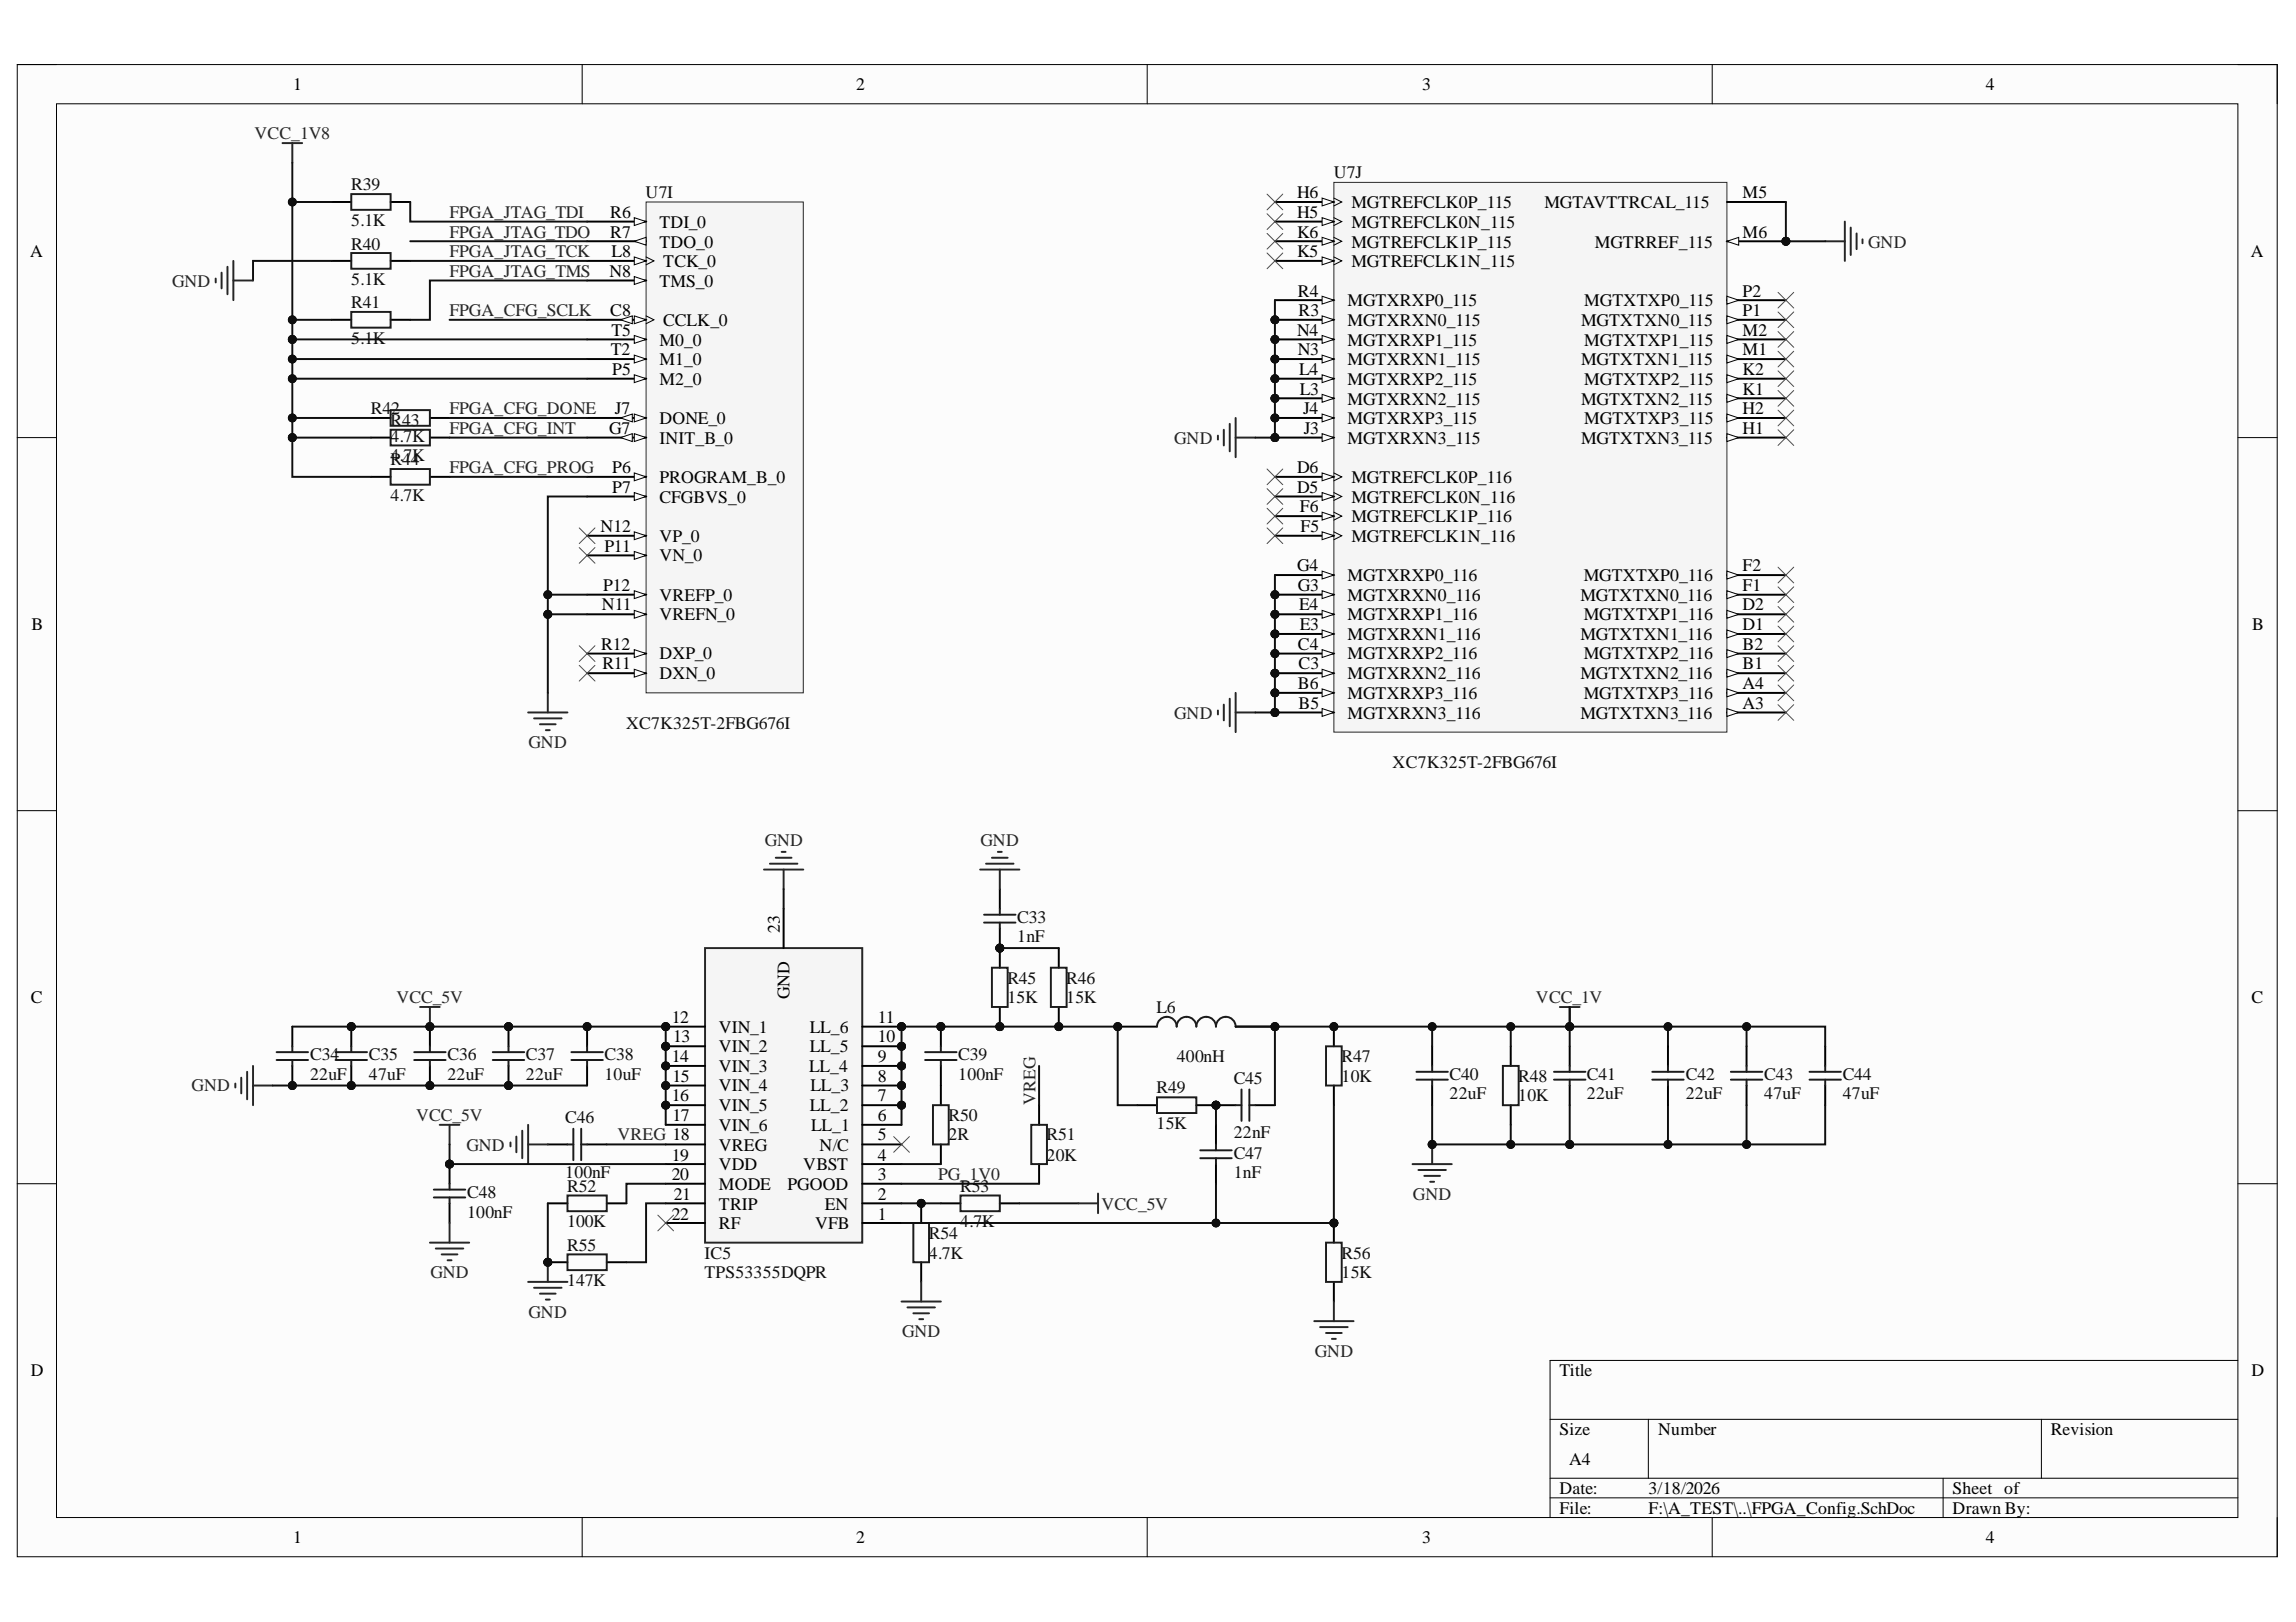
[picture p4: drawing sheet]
<svg xmlns="http://www.w3.org/2000/svg" width="297mm" height="210mm" viewBox="0 0 297 210" stroke-linecap="round" stroke-linejoin="round" font-family="sans-serif">
<defs><g id="words">
<g font-size="2.3">
<text x="37.9" y="11.7">1</text>
<text x="110.8" y="11.7">2</text>
<text x="184" y="11.7">3</text>
<text x="256.9" y="11.7">4</text>
<text x="79" y="28.2">R6</text>
<text x="85.3" y="29.5">TDI_0</text>
<text x="167.8" y="28.2">H5</text>
<text x="167.8" y="25.6">H6</text>
<text x="174.8" y="29.5">MGTREFCLK0N_115</text>
<text x="174.8" y="26.9">MGTREFCLK0P_115</text>
<text x="199.8" y="26.9">MGTAVTTRCAL_115</text>
<text x="225.4" y="25.6">M5</text>
<text x="3.9" y="33.3">A</text>
<text x="78.9" y="35.9">N8</text>
<text x="79" y="30.8">R7</text>
<text x="79.1" y="33.3">L8</text>
<text x="85.3" y="32">TDO_0</text>
<text x="85.8" y="34.6">TCK_0</text>
<text x="167.8" y="33.3">K5</text>
<text x="167.8" y="30.8">K6</text>
<text x="174.8" y="34.6">MGTREFCLK1N_115</text>
<text x="174.8" y="32">MGTREFCLK1P_115</text>
<text x="206.3" y="32">MGTRREF_115</text>
<text x="225.4" y="30.8">M6</text>
<text x="291.2" y="33.3">A</text>
<text x="79" y="40.9">C8</text>
<text x="85.3" y="37.1">TMS_0</text>
<text x="167.9" y="38.4">R4</text>
<text x="168" y="40.9">R3</text>
<text x="174.3" y="39.7">MGTXRXP0_115</text>
<text x="205" y="39.7">MGTXTXP0_115</text>
<text x="225.4" y="40.9">P1</text>
<text x="225.4" y="38.4">P2</text>
<text x="79" y="46">T2</text>
<text x="79.1" y="43.5">T5</text>
<text x="85.3" y="47.3">M1_0</text>
<text x="85.3" y="44.7">M0_0</text>
<text x="85.8" y="42.2">CCLK_0</text>
<text x="167.8" y="43.5">N4</text>
<text x="167.9" y="46">N3</text>
<text x="174.3" y="47.3">MGTXRXN1_115</text>
<text x="174.3" y="44.7">MGTXRXP1_115</text>
<text x="174.3" y="42.2">MGTXRXN0_115</text>
<text x="204.5" y="47.3">MGTXTXN1_115</text>
<text x="204.5" y="42.2">MGTXTXN0_115</text>
<text x="205" y="44.7">MGTXTXP1_115</text>
<text x="225.4" y="46">M1</text>
<text x="225.4" y="43.5">M2</text>
<text x="79.2" y="48.5">P5</text>
<text x="79.5" y="53.6">J7</text>
<text x="85.3" y="49.8">M2_0</text>
<text x="168.1" y="48.5">L4</text>
<text x="168.2" y="51.1">L3</text>
<text x="168.6" y="53.6">J4</text>
<text x="174.3" y="52.3">MGTXRXN2_115</text>
<text x="174.3" y="49.8">MGTXRXP2_115</text>
<text x="204.5" y="52.3">MGTXTXN2_115</text>
<text x="205" y="49.8">MGTXTXP2_115</text>
<text x="225.4" y="53.6">H2</text>
<text x="225.4" y="51.1">K1</text>
<text x="225.4" y="48.5">K2</text>
<text x="78.8" y="56.2">G7</text>
<text x="85.3" y="57.4">INIT_B_0</text>
<text x="85.3" y="54.9">DONE_0</text>
<text x="168.7" y="56.2">J3</text>
<text x="174.3" y="57.4">MGTXRXN3_115</text>
<text x="174.3" y="54.9">MGTXRXP3_115</text>
<text x="204.5" y="57.4">MGTXTXN3_115</text>
<text x="205" y="54.9">MGTXTXP3_115</text>
<text x="225.4" y="56.2">H1</text>
<text x="79.2" y="63.8">P7</text>
<text x="79.2" y="61.2">P6</text>
<text x="85.3" y="65">CFGBVS_0</text>
<text x="85.3" y="62.5">PROGRAM_B_0</text>
<text x="167.8" y="63.8">D5</text>
<text x="167.8" y="61.2">D6</text>
<text x="174.8" y="65">MGTREFCLK0N_116</text>
<text x="174.8" y="62.5">MGTREFCLK0P_116</text>
<text x="77.7" y="68.8">N12</text>
<text x="78.2" y="71.4">P11</text>
<text x="85.3" y="70.1">VP_0</text>
<text x="168.2" y="66.3">F6</text>
<text x="168.2" y="68.8">F5</text>
<text x="174.8" y="70.1">MGTREFCLK1N_116</text>
<text x="174.8" y="67.6">MGTREFCLK1P_116</text>
<text x="78" y="76.5">P12</text>
<text x="85.3" y="77.7">VREFP_0</text>
<text x="85.3" y="72.6">VN_0</text>
<text x="167.8" y="73.9">G4</text>
<text x="167.9" y="76.5">G3</text>
<text x="174.3" y="77.7">MGTXRXN0_116</text>
<text x="174.3" y="75.2">MGTXRXP0_116</text>
<text x="204.5" y="77.7">MGTXTXN0_116</text>
<text x="204.9" y="75.2">MGTXTXP0_116</text>
<text x="225.4" y="76.5">F1</text>
<text x="225.4" y="73.9">F2</text>
<text x="4.1" y="81.5">B</text>
<text x="77.9" y="79">N11</text>
<text x="85.3" y="80.3">VREFN_0</text>
<text x="168.1" y="79">E4</text>
<text x="168.2" y="81.5">E3</text>
<text x="174.3" y="82.8">MGTXRXN1_116</text>
<text x="174.3" y="80.3">MGTXRXP1_116</text>
<text x="204.5" y="82.8">MGTXTXN1_116</text>
<text x="204.9" y="80.3">MGTXTXP1_116</text>
<text x="225.4" y="81.5">D1</text>
<text x="225.4" y="79">D2</text>
<text x="291.4" y="81.5">B</text>
<text x="77.8" y="84.1">R12</text>
<text x="77.9" y="86.6">R11</text>
<text x="85.3" y="87.9">DXN_0</text>
<text x="85.3" y="85.3">DXP_0</text>
<text x="167.9" y="89.2">B6</text>
<text x="167.9" y="84.1">C4</text>
<text x="168" y="86.6">C3</text>
<text x="174.3" y="87.9">MGTXRXN2_116</text>
<text x="174.3" y="85.3">MGTXRXP2_116</text>
<text x="204.5" y="87.9">MGTXTXN2_116</text>
<text x="204.9" y="85.3">MGTXTXP2_116</text>
<text x="225.4" y="89.2">A4</text>
<text x="225.4" y="86.6">B1</text>
<text x="225.4" y="84.1">B2</text>
<text x="168" y="91.8">B5</text>
<text x="174.3" y="93">MGTXRXN3_116</text>
<text x="174.3" y="90.5">MGTXRXP3_116</text>
<text x="204.5" y="93">MGTXTXN3_116</text>
<text x="204.9" y="90.5">MGTXTXP3_116</text>
<text x="225.4" y="91.8">A3</text>
<text x="100.9" y="120.7" transform="rotate(-90 100.9 120.7)">23</text>
<text x="4" y="129.8">C</text>
<text x="102.1" y="129.3" transform="rotate(-90 102.1 129.3)">GND</text>
<text x="291.3" y="129.8">C</text>
<text x="86.9" y="137.4">14</text>
<text x="86.9" y="132.4">12</text>
<text x="87.1" y="134.9">13</text>
<text x="93" y="136.2">VIN_2</text>
<text x="93" y="133.6">VIN_1</text>
<text x="104.8" y="136.2">LL_5</text>
<text x="104.8" y="133.6">LL_6</text>
<text x="113.6" y="137.4">9</text>
<text x="113.6" y="134.9">10</text>
<text x="113.6" y="132.4">11</text>
<text x="86.9" y="142.5">16</text>
<text x="87" y="140">15</text>
<text x="93" y="143.8">VIN_5</text>
<text x="93" y="141.2">VIN_4</text>
<text x="93" y="138.7">VIN_3</text>
<text x="104.7" y="138.7">LL_4</text>
<text x="104.8" y="143.8">LL_2</text>
<text x="104.9" y="141.2">LL_3</text>
<text x="113.6" y="142.5">7</text>
<text x="113.6" y="140">8</text>
<text x="87" y="145">17</text>
<text x="93" y="148.9">VREG</text>
<text x="93" y="146.3">VIN_6</text>
<text x="104.9" y="146.3">LL_1</text>
<text x="106" y="148.9">N/C</text>
<text x="113.6" y="147.6">5</text>
<text x="113.6" y="145">6</text>
<text x="86.9" y="152.7">20</text>
<text x="86.9" y="150.2">19</text>
<text x="87.2" y="155.3">21</text>
<text x="93" y="154">MODE</text>
<text x="93" y="151.5">VDD</text>
<text x="101.9" y="154">PGOOD</text>
<text x="103.9" y="151.5">VBST</text>
<text x="113.6" y="155.3">2</text>
<text x="113.6" y="152.7">3</text>
<text x="113.6" y="150.2">4</text>
<text x="86.9" y="157.8">22</text>
<text x="93" y="159.1">RF</text>
<text x="93" y="156.5">TRIP</text>
<text x="105.4" y="159.1">VFB</text>
<text x="106.7" y="156.5">EN</text>
<text x="113.6" y="157.8">1</text>
<text x="4" y="178.1">D</text>
<text x="201.8" y="178.1">Title</text>
<text x="291.3" y="178.1">D</text>
<text x="201.8" y="185.7">Size</text>
<text x="214.5" y="185.7">Number</text>
<text x="265.3" y="185.7">Revision</text>
<text x="203" y="189.5">A4</text>
<text x="201.8" y="193.3">Date:</text>
<text x="201.8" y="195.9">File:</text>
<text x="213.3" y="193.3">3/18/2026</text>
<text x="213.3" y="195.9">F:\A_TEST\..\FPGA_Config.SchDoc</text>
<text x="252.6" y="193.3">Sheet of</text>
<text x="252.6" y="195.9">Drawn By:</text>
<text x="37.9" y="199.7">1</text>
<text x="110.8" y="199.7">2</text>
<text x="184" y="199.7">3</text>
<text x="256.9" y="199.7">4</text>
</g>
<g font-size="2.3" fill="#262626">
<text x="32.9" y="18">VCC_1V8</text>
<text x="58.1" y="28.2">FPGA_JTAG_TDI</text>
<text x="58.1" y="35.9">FPGA_JTAG_TMS</text>
<text x="58.1" y="30.8">FPGA_JTAG_TDO</text>
<text x="58.1" y="33.3">FPGA_JTAG_TCK</text>
<text x="241.7" y="32">GND</text>
<text x="22.3" y="37.1">GND</text>
<text x="58.1" y="40.9">FPGA_CFG_SCLK</text>
<text x="58.1" y="53.6">FPGA_CFG_DONE</text>
<text x="58.1" y="56.2">FPGA_CFG_INT</text>
<text x="151.9" y="57.4">GND</text>
<text x="58.1" y="61.2">FPGA_CFG_PROG</text>
<text x="151.9" y="93">GND</text>
<text x="68.4" y="96.8">GND</text>
<text x="98.9" y="109.5">GND</text>
<text x="126.9" y="109.5">GND</text>
<text x="51.3" y="129.8">VCC_5V</text>
<text x="198.7" y="129.8">VCC_1V</text>
<text x="24.8" y="141.2">GND</text>
<text x="134" y="143" transform="rotate(-90 134 143)">VREG</text>
<text x="53.8" y="145">VCC_5V</text>
<text x="60.3" y="148.9">GND</text>
<text x="79.9" y="147.6">VREG 18</text>
<text x="121.4" y="152.7">PG_1V0</text>
<text x="182.8" y="155.3">GND</text>
<text x="142.5" y="156.5">VCC_5V</text>
<text x="55.7" y="165.4">GND</text>
<text x="68.4" y="170.5">GND</text>
<text x="116.7" y="173">GND</text>
<text x="170.1" y="175.6">GND</text>
</g>
<g font-size="2.3" fill="#0e0e0e">
<text x="172.6" y="23.1">U7J</text>
<text x="45.4" y="29.3">5.1K</text>
<text x="45.4" y="24.6">R39</text>
<text x="83.5" y="25.6">U7I</text>
<text x="45.4" y="32.3">R40</text>
<text x="45.4" y="36.9">5.1K</text>
<text x="45.4" y="39.9">R41</text>
<text x="45.4" y="44.5">5.1K</text>
<text x="48" y="53.6">R4</text>
<text x="50.6" y="53.6">2</text>
<text x="50.5" y="59.7">4.7K</text>
<text x="50.5" y="55.1">R43</text>
<text x="50.5" y="57.2">4.7K</text>
<text x="50.5" y="64.8">4.7K</text>
<text x="50.5" y="60.2">R44</text>
<text x="81" y="94.3">XC7K325T-2FBG676I</text>
<text x="180.2" y="99.4">XC7K325T-2FBG676I</text>
<text x="131.6" y="119.4">C33</text>
<text x="131.6" y="122">1nF</text>
<text x="130.3" y="129.8">15K</text>
<text x="130.3" y="127.3">R45</text>
<text x="137.9" y="129.8">15K</text>
<text x="137.9" y="127.3">R46</text>
<text x="149.6" y="131.1">L6</text>
<text x="40.1" y="137.2">C34</text>
<text x="47.7" y="137.2">C35</text>
<text x="57.9" y="137.2">C36</text>
<text x="68" y="137.2">C37</text>
<text x="78.2" y="137.2">C38</text>
<text x="124" y="137.2">C39</text>
<text x="152.2" y="137.4">400nH</text>
<text x="173.6" y="137.4">R47</text>
<text x="40.1" y="139.7">22uF</text>
<text x="47.7" y="139.7">47uF</text>
<text x="57.9" y="139.7">22uF</text>
<text x="68" y="139.7">22uF</text>
<text x="78.2" y="139.7">10uF</text>
<text x="124" y="139.7">100nF</text>
<text x="149.6" y="141.5">R49</text>
<text x="159.6" y="140.2">C45</text>
<text x="173.6" y="140">10K</text>
<text x="187.5" y="142.3">22uF</text>
<text x="187.5" y="139.7">C40</text>
<text x="196.4" y="142.5">10K</text>
<text x="196.4" y="140">R48</text>
<text x="205.3" y="142.3">22uF</text>
<text x="205.3" y="139.7">C41</text>
<text x="218.1" y="142.3">22uF</text>
<text x="218.1" y="139.7">C42</text>
<text x="228.2" y="142.3">47uF</text>
<text x="228.2" y="139.7">C43</text>
<text x="238.4" y="142.3">47uF</text>
<text x="238.4" y="139.7">C44</text>
<text x="73.1" y="145.3">C46</text>
<text x="122.7" y="147.6">2R</text>
<text x="122.7" y="145">R50</text>
<text x="135.4" y="147.6">R51</text>
<text x="149.6" y="146.1">15K</text>
<text x="159.6" y="147.3">22nF</text>
<text x="159.6" y="150">C47</text>
<text x="60.4" y="155">C48</text>
<text x="73.1" y="152.5">100nF</text>
<text x="73.4" y="154.3">R52</text>
<text x="124.2" y="154.3">R53</text>
<text x="135.4" y="150.2">20K</text>
<text x="159.6" y="152.5">1nF</text>
<text x="60.4" y="157.6">100nF</text>
<text x="73.4" y="158.8">100K</text>
<text x="73.4" y="161.9">R55</text>
<text x="120.2" y="160.4">R54</text>
<text x="124.2" y="158.8">4.7K</text>
<text x="73.4" y="166.4">147K</text>
<text x="91.1" y="162.9">IC5</text>
<text x="91.1" y="165.4">TPS53355DQPR</text>
<text x="120.2" y="162.9">4.7K</text>
<text x="173.6" y="165.4">15K</text>
<text x="173.6" y="162.9">R56</text>
</g>
</g></defs>
<path d="M2.2 8.4h292.4v193.1h-292.4z" fill-rule="evenodd" fill="#fcfcfc"/>
<path d="M2.2 8.4h292.4v193.1h-292.4z" fill="none" stroke="#000" stroke-width=".13"/>
<path d="M7.3 13.4h282.2v183h-282.2z" fill-rule="evenodd" fill="#fcfcfc"/>
<g fill="none" stroke="#000" stroke-width=".13">
<path d="M2.2 8.4h5.1M7.3 13.4h282.2v183h-282.2zM75.3 8.4v5M148.4 8.4v5M221.5 8.4v5M289.5 8.4h5.1v5M2.2 56.6h5.1M289.5 56.6h5.1M2.2 104.9h5.1M289.5 104.9h5.1M2.2 153.2h5.1M289.5 153.2h5.1"/>
<path d="M289.5 176.1h-89v20.3M75.3 196.4v5.1M148.4 196.4v5.1M200.5 183.7h89M200.5 191.3h89M200.5 193.8h89M213.3 183.7v7.6M221.5 196.4v5.1M251.4 191.3v5.1M264.1 183.7v7.6M294.6 196.4v5.1"/>
</g>
<path d="M83.6 26.1h20.3v63.6h-20.3z" fill-rule="evenodd" fill="#f5f5f5"/>
<path d="M83.6 26.1h20.3v63.6h-20.3z" fill="none" stroke="#262626" stroke-width=".13"/>
<path d="M76 87.1h7.6" fill="none" stroke="#000" stroke-width=".25"/>
<path d="M82.1 86.6l1.5 .5-1.5 .5z" fill="#fbfbfb"/>
<path d="M82.1 86.6l1.5 .5-1.5 .5z" fill="none" stroke="#000" stroke-width=".13"/>
<path d="M76 84.6h7.6" fill="none" stroke="#000" stroke-width=".25"/>
<path d="M82.1 84.1l1.5 .5-1.5 .5z" fill="#fbfbfb"/>
<path d="M82.1 84.1l1.5 .5-1.5 .5z" fill="none" stroke="#000" stroke-width=".13"/>
<path d="M76 79.5h7.6" fill="none" stroke="#000" stroke-width=".25"/>
<path d="M82.1 79l1.5 .5-1.5 .5z" fill="#fbfbfb"/>
<path d="M82.1 79l1.5 .5-1.5 .5z" fill="none" stroke="#000" stroke-width=".13"/>
<path d="M76 77h7.6" fill="none" stroke="#000" stroke-width=".25"/>
<path d="M82.1 76.4l1.5 .6-1.5 .5z" fill="#fbfbfb"/>
<path d="M82.1 76.4l1.5 .6-1.5 .5z" fill="none" stroke="#000" stroke-width=".13"/>
<path d="M76 71.9h7.6" fill="none" stroke="#000" stroke-width=".25"/>
<path d="M82.1 71.4l1.5 .5-1.5 .5z" fill="#fbfbfb"/>
<path d="M82.1 71.4l1.5 .5-1.5 .5z" fill="none" stroke="#000" stroke-width=".13"/>
<path d="M76 69.3h7.6" fill="none" stroke="#000" stroke-width=".25"/>
<path d="M82.1 68.8l1.5 .5-1.5 .5z" fill="#fbfbfb"/>
<path d="M82.1 68.8l1.5 .5-1.5 .5z" fill="none" stroke="#000" stroke-width=".13"/>
<path d="M76 64.3h7.6" fill="none" stroke="#000" stroke-width=".25"/>
<path d="M82.1 63.7l1.5 .6-1.5 .5z" fill="#fbfbfb"/>
<path d="M82.1 63.7l1.5 .6-1.5 .5z" fill="none" stroke="#000" stroke-width=".13"/>
<path d="M76 61.7h7.6" fill="none" stroke="#000" stroke-width=".25"/>
<path d="M82.1 61.2l1.5 .5-1.5 .5z" fill="#fbfbfb"/>
<path d="M82.1 61.2l1.5 .5-1.5 .5z" fill="none" stroke="#000" stroke-width=".13"/>
<path d="M76 56.6h7.6" fill="none" stroke="#000" stroke-width=".25"/>
<path d="M82.1 56.1l1.5 .5-1.5 .5z" fill="#fbfbfb"/>
<path d="M82.1 56.1l1.5 .5-1.5 .5z" fill="none" stroke="#000" stroke-width=".13"/>
<path d="M80.3 56.6l1.5-.5v1z" fill="#fbfbfb"/>
<path d="M80.3 56.6l1.5-.5v1z" fill="none" stroke="#000" stroke-width=".13"/>
<path d="M76 54.1h7.6" fill="none" stroke="#000" stroke-width=".25"/>
<path d="M82.1 53.6l1.5 .5-1.5 .5z" fill="#fbfbfb"/>
<path d="M82.1 53.6l1.5 .5-1.5 .5z" fill="none" stroke="#000" stroke-width=".13"/>
<path d="M80.3 54.1l1.5-.5v1z" fill="#fbfbfb"/>
<path d="M80.3 54.1l1.5-.5v1z" fill="none" stroke="#000" stroke-width=".13"/>
<path d="M76 49h7.6" fill="none" stroke="#000" stroke-width=".25"/>
<path d="M82.1 48.5l1.5 .5-1.5 .5z" fill="#fbfbfb"/>
<path d="M82.1 48.5l1.5 .5-1.5 .5z" fill="none" stroke="#000" stroke-width=".13"/>
<path d="M76 46.5h7.6" fill="none" stroke="#000" stroke-width=".25"/>
<path d="M82.1 46l1.5 .5-1.5 .5z" fill="#fbfbfb"/>
<path d="M82.1 46l1.5 .5-1.5 .5z" fill="none" stroke="#000" stroke-width=".13"/>
<path d="M76 43.9h7.6" fill="none" stroke="#000" stroke-width=".25"/>
<path d="M82.1 43.4l1.5 .5-1.5 .5z" fill="#fbfbfb"/>
<path d="M82.1 43.4l1.5 .5-1.5 .5z" fill="none" stroke="#000" stroke-width=".13"/>
<path d="M76 41.4h7.6" fill="none" stroke="#000" stroke-width=".25"/>
<path d="M82.1 40.9l1.5 .5-1.5 .5z" fill="#fbfbfb"/>
<path d="M82.1 40.9l1.5 .5-1.5 .5z" fill="none" stroke="#000" stroke-width=".13"/>
<path d="M80.3 41.4l1.5-.5v1z" fill="#fbfbfb"/>
<path d="M80.3 41.4l1.5-.5v1zM83.6 40.9l1 .5-1 .5" fill="none" stroke="#000" stroke-width=".13"/>
<path d="M76 36.3h7.6" fill="none" stroke="#000" stroke-width=".25"/>
<path d="M82.1 35.8l1.5 .5-1.5 .5z" fill="#fbfbfb"/>
<path d="M82.1 35.8l1.5 .5-1.5 .5z" fill="none" stroke="#000" stroke-width=".13"/>
<path d="M76 33.8h7.6" fill="none" stroke="#000" stroke-width=".25"/>
<path d="M82.1 33.3l1.5 .5-1.5 .5z" fill="#fbfbfb"/>
<path d="M82.1 33.3l1.5 .5-1.5 .5zM83.6 33.3l1 .5-1 .5" fill="none" stroke="#000" stroke-width=".13"/>
<path d="M76 31.2h7.6" fill="none" stroke="#000" stroke-width=".25"/>
<path d="M82.1 31.2l1.5-.5v1z" fill="#fbfbfb"/>
<path d="M82.1 31.2l1.5-.5v1z" fill="none" stroke="#000" stroke-width=".13"/>
<path d="M76 28.7h7.6" fill="none" stroke="#000" stroke-width=".25"/>
<path d="M82.1 28.2l1.5 .5-1.5 .5z" fill="#fbfbfb"/>
<path d="M82.1 28.2l1.5 .5-1.5 .5z" fill="none" stroke="#000" stroke-width=".13"/>
<path d="M68.3 92.2h5.1M69.1 93h3.6M69.9 93.7h2M70.6 94.5h.5M70.9 89.7v2.5" fill="none" stroke="#262626" stroke-width=".25"/>
<circle cx="164.9" cy="56.6" r=".51" fill="#0e0e0e"/>
<circle cx="164.9" cy="56.6" r=".51" fill="none" stroke="#0e0e0e" stroke-width=".13"/>
<circle cx="164.9" cy="54.1" r=".51" fill="#0e0e0e"/>
<circle cx="164.9" cy="54.1" r=".51" fill="none" stroke="#0e0e0e" stroke-width=".13"/>
<circle cx="164.9" cy="51.5" r=".51" fill="#0e0e0e"/>
<circle cx="164.9" cy="51.5" r=".51" fill="none" stroke="#0e0e0e" stroke-width=".13"/>
<circle cx="164.9" cy="49" r=".51" fill="#0e0e0e"/>
<circle cx="164.9" cy="49" r=".51" fill="none" stroke="#0e0e0e" stroke-width=".13"/>
<circle cx="164.9" cy="46.5" r=".51" fill="#0e0e0e"/>
<circle cx="164.9" cy="46.5" r=".51" fill="none" stroke="#0e0e0e" stroke-width=".13"/>
<circle cx="164.9" cy="43.9" r=".51" fill="#0e0e0e"/>
<circle cx="164.9" cy="43.9" r=".51" fill="none" stroke="#0e0e0e" stroke-width=".13"/>
<circle cx="164.9" cy="41.4" r=".51" fill="#0e0e0e"/>
<circle cx="164.9" cy="41.4" r=".51" fill="none" stroke="#0e0e0e" stroke-width=".13"/>
<circle cx="231" cy="31.2" r=".51" fill="#0e0e0e"/>
<circle cx="231" cy="31.2" r=".51" fill="none" stroke="#0e0e0e" stroke-width=".13"/>
<circle cx="164.9" cy="92.2" r=".51" fill="#0e0e0e"/>
<circle cx="164.9" cy="92.2" r=".51" fill="none" stroke="#0e0e0e" stroke-width=".13"/>
<circle cx="164.9" cy="89.7" r=".51" fill="#0e0e0e"/>
<circle cx="164.9" cy="89.7" r=".51" fill="none" stroke="#0e0e0e" stroke-width=".13"/>
<circle cx="164.9" cy="87.1" r=".51" fill="#0e0e0e"/>
<circle cx="164.9" cy="87.1" r=".51" fill="none" stroke="#0e0e0e" stroke-width=".13"/>
<circle cx="164.9" cy="84.6" r=".51" fill="#0e0e0e"/>
<circle cx="164.9" cy="84.6" r=".51" fill="none" stroke="#0e0e0e" stroke-width=".13"/>
<circle cx="164.9" cy="82" r=".51" fill="#0e0e0e"/>
<circle cx="164.9" cy="82" r=".51" fill="none" stroke="#0e0e0e" stroke-width=".13"/>
<circle cx="164.9" cy="79.5" r=".51" fill="#0e0e0e"/>
<circle cx="164.9" cy="79.5" r=".51" fill="none" stroke="#0e0e0e" stroke-width=".13"/>
<circle cx="164.9" cy="77" r=".51" fill="#0e0e0e"/>
<circle cx="164.9" cy="77" r=".51" fill="none" stroke="#0e0e0e" stroke-width=".13"/>
<path d="M172.6 23.6h50.8v71.1h-50.8z" fill-rule="evenodd" fill="#f5f5f5"/>
<path d="M172.6 23.6h50.8v71.1h-50.8z" fill="none" stroke="#262626" stroke-width=".13"/>
<path d="M223.4 56.6h7.6" fill="none" stroke="#000" stroke-width=".25"/>
<path d="M223.4 56.1l1.5 .5-1.5 .5z" fill="#fbfbfb"/>
<path d="M223.4 56.1l1.5 .5-1.5 .5z" fill="none" stroke="#000" stroke-width=".13"/>
<path d="M223.4 54.1h7.6" fill="none" stroke="#000" stroke-width=".25"/>
<path d="M223.4 53.6l1.5 .5-1.5 .5z" fill="#fbfbfb"/>
<path d="M223.4 53.6l1.5 .5-1.5 .5z" fill="none" stroke="#000" stroke-width=".13"/>
<path d="M223.4 51.5h7.6" fill="none" stroke="#000" stroke-width=".25"/>
<path d="M223.4 51l1.5 .5-1.5 .6z" fill="#fbfbfb"/>
<path d="M223.4 51l1.5 .5-1.5 .6z" fill="none" stroke="#000" stroke-width=".13"/>
<path d="M223.4 49h7.6" fill="none" stroke="#000" stroke-width=".25"/>
<path d="M223.4 48.5l1.5 .5-1.5 .5z" fill="#fbfbfb"/>
<path d="M223.4 48.5l1.5 .5-1.5 .5z" fill="none" stroke="#000" stroke-width=".13"/>
<path d="M223.4 46.5h7.6" fill="none" stroke="#000" stroke-width=".25"/>
<path d="M223.4 46l1.5 .5-1.5 .5z" fill="#fbfbfb"/>
<path d="M223.4 46l1.5 .5-1.5 .5z" fill="none" stroke="#000" stroke-width=".13"/>
<path d="M223.4 43.9h7.6" fill="none" stroke="#000" stroke-width=".25"/>
<path d="M223.4 43.4l1.5 .5-1.5 .5z" fill="#fbfbfb"/>
<path d="M223.4 43.4l1.5 .5-1.5 .5z" fill="none" stroke="#000" stroke-width=".13"/>
<path d="M223.4 41.4h7.6" fill="none" stroke="#000" stroke-width=".25"/>
<path d="M223.4 40.9l1.5 .5-1.5 .5z" fill="#fbfbfb"/>
<path d="M223.4 40.9l1.5 .5-1.5 .5z" fill="none" stroke="#000" stroke-width=".13"/>
<path d="M223.4 38.8h7.6" fill="none" stroke="#000" stroke-width=".25"/>
<path d="M223.4 38.3l1.5 .5-1.5 .6z" fill="#fbfbfb"/>
<path d="M223.4 38.3l1.5 .5-1.5 .6z" fill="none" stroke="#000" stroke-width=".13"/>
<path d="M164.9 56.6h7.7" fill="none" stroke="#000" stroke-width=".25"/>
<path d="M171 56.1l1.6 .5-1.6 .5z" fill="#fbfbfb"/>
<path d="M171 56.1l1.6 .5-1.6 .5z" fill="none" stroke="#000" stroke-width=".13"/>
<circle cx="164.9" cy="56.6" r=".51" fill="#0e0e0e"/>
<circle cx="164.9" cy="56.6" r=".51" fill="none" stroke="#0e0e0e" stroke-width=".13"/>
<path d="M164.9 54.1h7.7" fill="none" stroke="#000" stroke-width=".25"/>
<path d="M171 53.6l1.6 .5-1.6 .5z" fill="#fbfbfb"/>
<path d="M171 53.6l1.6 .5-1.6 .5z" fill="none" stroke="#000" stroke-width=".13"/>
<circle cx="164.9" cy="54.1" r=".51" fill="#0e0e0e"/>
<circle cx="164.9" cy="54.1" r=".51" fill="none" stroke="#0e0e0e" stroke-width=".13"/>
<path d="M164.9 51.5h7.7" fill="none" stroke="#000" stroke-width=".25"/>
<path d="M171 51l1.6 .5-1.6 .6z" fill="#fbfbfb"/>
<path d="M171 51l1.6 .5-1.6 .6z" fill="none" stroke="#000" stroke-width=".13"/>
<circle cx="164.9" cy="51.5" r=".51" fill="#0e0e0e"/>
<circle cx="164.9" cy="51.5" r=".51" fill="none" stroke="#0e0e0e" stroke-width=".13"/>
<path d="M164.9 49h7.7" fill="none" stroke="#000" stroke-width=".25"/>
<path d="M171 48.5l1.6 .5-1.6 .5z" fill="#fbfbfb"/>
<path d="M171 48.5l1.6 .5-1.6 .5z" fill="none" stroke="#000" stroke-width=".13"/>
<circle cx="164.9" cy="49" r=".51" fill="#0e0e0e"/>
<circle cx="164.9" cy="49" r=".51" fill="none" stroke="#0e0e0e" stroke-width=".13"/>
<path d="M164.9 46.5h7.7" fill="none" stroke="#000" stroke-width=".25"/>
<path d="M171 46l1.6 .5-1.6 .5z" fill="#fbfbfb"/>
<path d="M171 46l1.6 .5-1.6 .5z" fill="none" stroke="#000" stroke-width=".13"/>
<circle cx="164.9" cy="46.5" r=".51" fill="#0e0e0e"/>
<circle cx="164.9" cy="46.5" r=".51" fill="none" stroke="#0e0e0e" stroke-width=".13"/>
<path d="M164.9 43.9h7.7" fill="none" stroke="#000" stroke-width=".25"/>
<path d="M171 43.4l1.6 .5-1.6 .5z" fill="#fbfbfb"/>
<path d="M171 43.4l1.6 .5-1.6 .5z" fill="none" stroke="#000" stroke-width=".13"/>
<circle cx="164.9" cy="43.9" r=".51" fill="#0e0e0e"/>
<circle cx="164.9" cy="43.9" r=".51" fill="none" stroke="#0e0e0e" stroke-width=".13"/>
<path d="M164.9 41.4h7.7" fill="none" stroke="#000" stroke-width=".25"/>
<path d="M171 40.9l1.6 .5-1.6 .5z" fill="#fbfbfb"/>
<path d="M171 40.9l1.6 .5-1.6 .5z" fill="none" stroke="#000" stroke-width=".13"/>
<circle cx="164.9" cy="41.4" r=".51" fill="#0e0e0e"/>
<circle cx="164.9" cy="41.4" r=".51" fill="none" stroke="#0e0e0e" stroke-width=".13"/>
<path d="M164.9 38.8h7.7" fill="none" stroke="#000" stroke-width=".25"/>
<path d="M171 38.3l1.6 .5-1.6 .5z" fill="#fbfbfb"/>
<path d="M171 38.3l1.6 .5-1.6 .5z" fill="none" stroke="#000" stroke-width=".13"/>
<path d="M164.9 33.8h7.7" fill="none" stroke="#000" stroke-width=".25"/>
<path d="M171 33.3l1.6 .5-1.6 .5z" fill="#fbfbfb"/>
<path d="M171 33.3l1.6 .5-1.6 .5zM172.6 33.3l1 .5-1 .5" fill="none" stroke="#000" stroke-width=".13"/>
<path d="M164.9 31.2h7.7" fill="none" stroke="#000" stroke-width=".25"/>
<path d="M171 30.7l1.6 .5-1.6 .5z" fill="#fbfbfb"/>
<path d="M171 30.7l1.6 .5-1.6 .5zM172.6 30.7l1 .5-1 .5" fill="none" stroke="#000" stroke-width=".13"/>
<path d="M164.9 28.7h7.7" fill="none" stroke="#000" stroke-width=".25"/>
<path d="M171 28.2l1.6 .5-1.6 .5z" fill="#fbfbfb"/>
<path d="M171 28.2l1.6 .5-1.6 .5zM172.6 28.2l1 .5-1 .5" fill="none" stroke="#000" stroke-width=".13"/>
<path d="M164.9 26.1h7.7" fill="none" stroke="#000" stroke-width=".25"/>
<path d="M171 25.6l1.6 .5-1.6 .5z" fill="#fbfbfb"/>
<path d="M171 25.6l1.6 .5-1.6 .5zM172.6 25.6l1 .5-1 .5" fill="none" stroke="#000" stroke-width=".13"/>
<path d="M223.4 31.2h7.6" fill="none" stroke="#000" stroke-width=".25"/>
<path d="M223.4 31.2l1.5-.5v1z" fill="#fbfbfb"/>
<path d="M223.4 31.2l1.5-.5v1z" fill="none" stroke="#000" stroke-width=".13"/>
<circle cx="231" cy="31.2" r=".51" fill="#0e0e0e"/>
<circle cx="231" cy="31.2" r=".51" fill="none" stroke="#0e0e0e" stroke-width=".13"/>
<path d="M223.4 26.1h7.6M223.4 92.2h7.6" fill="none" stroke="#000" stroke-width=".25"/>
<path d="M223.4 91.7l1.5 .5-1.5 .5z" fill="#fbfbfb"/>
<path d="M223.4 91.7l1.5 .5-1.5 .5z" fill="none" stroke="#000" stroke-width=".13"/>
<path d="M223.4 89.7h7.6" fill="none" stroke="#000" stroke-width=".25"/>
<path d="M223.4 89.2l1.5 .5-1.5 .5z" fill="#fbfbfb"/>
<path d="M223.4 89.2l1.5 .5-1.5 .5z" fill="none" stroke="#000" stroke-width=".13"/>
<path d="M223.4 87.1h7.6" fill="none" stroke="#000" stroke-width=".25"/>
<path d="M223.4 86.6l1.5 .5-1.5 .5z" fill="#fbfbfb"/>
<path d="M223.4 86.6l1.5 .5-1.5 .5z" fill="none" stroke="#000" stroke-width=".13"/>
<path d="M223.4 84.6h7.6" fill="none" stroke="#000" stroke-width=".25"/>
<path d="M223.4 84.1l1.5 .5-1.5 .5z" fill="#fbfbfb"/>
<path d="M223.4 84.1l1.5 .5-1.5 .5z" fill="none" stroke="#000" stroke-width=".13"/>
<path d="M223.4 82h7.6" fill="none" stroke="#000" stroke-width=".25"/>
<path d="M223.4 81.5l1.5 .5-1.5 .6z" fill="#fbfbfb"/>
<path d="M223.4 81.5l1.5 .5-1.5 .6z" fill="none" stroke="#000" stroke-width=".13"/>
<path d="M223.4 79.5h7.6" fill="none" stroke="#000" stroke-width=".25"/>
<path d="M223.4 79l1.5 .5-1.5 .5z" fill="#fbfbfb"/>
<path d="M223.4 79l1.5 .5-1.5 .5z" fill="none" stroke="#000" stroke-width=".13"/>
<path d="M223.4 77h7.6" fill="none" stroke="#000" stroke-width=".25"/>
<path d="M223.4 76.5l1.5 .5-1.5 .5z" fill="#fbfbfb"/>
<path d="M223.4 76.5l1.5 .5-1.5 .5z" fill="none" stroke="#000" stroke-width=".13"/>
<path d="M223.4 74.4h7.6" fill="none" stroke="#000" stroke-width=".25"/>
<path d="M223.4 73.9l1.5 .5-1.5 .5z" fill="#fbfbfb"/>
<path d="M223.4 73.9l1.5 .5-1.5 .5z" fill="none" stroke="#000" stroke-width=".13"/>
<path d="M164.9 92.2h7.7" fill="none" stroke="#000" stroke-width=".25"/>
<path d="M171 91.7l1.6 .5-1.6 .5z" fill="#fbfbfb"/>
<path d="M171 91.7l1.6 .5-1.6 .5z" fill="none" stroke="#000" stroke-width=".13"/>
<circle cx="164.9" cy="92.2" r=".51" fill="#0e0e0e"/>
<circle cx="164.9" cy="92.2" r=".51" fill="none" stroke="#0e0e0e" stroke-width=".13"/>
<path d="M164.9 89.7h7.7" fill="none" stroke="#000" stroke-width=".25"/>
<path d="M171 89.2l1.6 .5-1.6 .5z" fill="#fbfbfb"/>
<path d="M171 89.2l1.6 .5-1.6 .5z" fill="none" stroke="#000" stroke-width=".13"/>
<circle cx="164.9" cy="89.7" r=".51" fill="#0e0e0e"/>
<circle cx="164.9" cy="89.7" r=".51" fill="none" stroke="#0e0e0e" stroke-width=".13"/>
<path d="M164.9 87.1h7.7" fill="none" stroke="#000" stroke-width=".25"/>
<path d="M171 86.6l1.6 .5-1.6 .5z" fill="#fbfbfb"/>
<path d="M171 86.6l1.6 .5-1.6 .5z" fill="none" stroke="#000" stroke-width=".13"/>
<circle cx="164.9" cy="87.1" r=".51" fill="#0e0e0e"/>
<circle cx="164.9" cy="87.1" r=".51" fill="none" stroke="#0e0e0e" stroke-width=".13"/>
<path d="M164.9 84.6h7.7" fill="none" stroke="#000" stroke-width=".25"/>
<path d="M171 84.1l1.6 .5-1.6 .5z" fill="#fbfbfb"/>
<path d="M171 84.1l1.6 .5-1.6 .5z" fill="none" stroke="#000" stroke-width=".13"/>
<circle cx="164.9" cy="84.6" r=".51" fill="#0e0e0e"/>
<circle cx="164.9" cy="84.6" r=".51" fill="none" stroke="#0e0e0e" stroke-width=".13"/>
<path d="M164.9 82h7.7" fill="none" stroke="#000" stroke-width=".25"/>
<path d="M171 81.5l1.6 .5-1.6 .5z" fill="#fbfbfb"/>
<path d="M171 81.5l1.6 .5-1.6 .5z" fill="none" stroke="#000" stroke-width=".13"/>
<circle cx="164.9" cy="82" r=".51" fill="#0e0e0e"/>
<circle cx="164.9" cy="82" r=".51" fill="none" stroke="#0e0e0e" stroke-width=".13"/>
<path d="M164.9 79.5h7.7" fill="none" stroke="#000" stroke-width=".25"/>
<path d="M171 79l1.6 .5-1.6 .5z" fill="#fbfbfb"/>
<path d="M171 79l1.6 .5-1.6 .5z" fill="none" stroke="#000" stroke-width=".13"/>
<circle cx="164.9" cy="79.5" r=".51" fill="#0e0e0e"/>
<circle cx="164.9" cy="79.5" r=".51" fill="none" stroke="#0e0e0e" stroke-width=".13"/>
<path d="M164.9 77h7.7" fill="none" stroke="#000" stroke-width=".25"/>
<path d="M171 76.4l1.6 .6-1.6 .5z" fill="#fbfbfb"/>
<path d="M171 76.4l1.6 .6-1.6 .5z" fill="none" stroke="#000" stroke-width=".13"/>
<circle cx="164.9" cy="77" r=".51" fill="#0e0e0e"/>
<circle cx="164.9" cy="77" r=".51" fill="none" stroke="#0e0e0e" stroke-width=".13"/>
<path d="M164.9 74.4h7.7" fill="none" stroke="#000" stroke-width=".25"/>
<path d="M171 73.9l1.6 .5-1.6 .5z" fill="#fbfbfb"/>
<path d="M171 73.9l1.6 .5-1.6 .5z" fill="none" stroke="#000" stroke-width=".13"/>
<path d="M164.9 69.3h7.7" fill="none" stroke="#000" stroke-width=".25"/>
<path d="M171 68.8l1.6 .5-1.6 .5z" fill="#fbfbfb"/>
<path d="M171 68.8l1.6 .5-1.6 .5zM172.6 68.8l1 .5-1 .5" fill="none" stroke="#000" stroke-width=".13"/>
<path d="M164.9 66.8h7.7" fill="none" stroke="#000" stroke-width=".25"/>
<path d="M171 66.3l1.6 .5-1.6 .5z" fill="#fbfbfb"/>
<path d="M171 66.3l1.6 .5-1.6 .5zM172.6 66.3l1 .5-1 .5" fill="none" stroke="#000" stroke-width=".13"/>
<path d="M164.9 64.3h7.7" fill="none" stroke="#000" stroke-width=".25"/>
<path d="M171 63.7l1.6 .6-1.6 .5z" fill="#fbfbfb"/>
<path d="M171 63.7l1.6 .6-1.6 .5zM172.6 63.7l1 .6-1 .5" fill="none" stroke="#000" stroke-width=".13"/>
<path d="M164.9 61.7h7.7" fill="none" stroke="#000" stroke-width=".25"/>
<path d="M171 61.2l1.6 .5-1.6 .5z" fill="#fbfbfb"/>
<path d="M171 61.2l1.6 .5-1.6 .5zM172.6 61.2l1 .5-1 .5" fill="none" stroke="#000" stroke-width=".13"/>
<g fill="none" stroke="#262626" stroke-width=".25">
<path d="M236.1 31.2h2.6M238.7 28.7v5.1M239.4 29.4v3.6M240.2 30.2v2M241 31v.5M157.6 56.4v.5M158.3 55.6v2M159.1 54.8v3.6M159.9 54.1v5.1M159.9 56.6h2.5M157.6 91.9v.6M158.3 91.2v2"/>
<path d="M159.1 90.4v3.6M159.9 89.7v5M159.9 92.2h2.5"/>
</g>
<g fill="none" stroke="#4c4c4c" stroke-width=".13">
<path d="M163.9 25.1l2.1 2.1M163.9 27.7l2.1 2M163.9 30.2l2.1 2M163.9 32.7l2.1 2.1M166 25.1l-2.1 2.1M166 27.7l-2.1 2M166 30.2l-2.1 2M166 32.7l-2.1 2.1M230 37.8l2.1 2.1M232.1 37.8l-2.1 2.1M230 55.6l2.1 2M230 53.1l2.1 2"/>
<path d="M230 50.5l2.1 2.1M230 48l2.1 2M230 45.5l2.1 2M230 42.9l2.1 2M230 40.4l2.1 2M232.1 55.6l-2.1 2M232.1 53.1l-2.1 2M232.1 50.5l-2.1 2.1M232.1 48l-2.1 2M232.1 45.5l-2.1 2M232.1 42.9l-2.1 2M232.1 40.4l-2.1 2"/>
<path d="M74.9 70.9l2.1 2M74.9 68.3l2.1 2M77 70.9l-2.1 2M77 68.3l-2.1 2M163.9 60.7l2.1 2M163.9 63.2l2.1 2.1M163.9 65.8l2.1 2M163.9 68.3l2.1 2M166 60.7l-2.1 2M166 63.2l-2.1 2.1M166 65.8l-2.1 2M166 68.3l-2.1 2"/>
<path d="M230 73.4l2.1 2M230 75.9l2.1 2.1M230 78.5l2.1 2M232.1 73.4l-2.1 2M232.1 75.9l-2.1 2.1M232.1 78.5l-2.1 2M74.9 83.6l2.1 2M74.9 86.1l2.1 2M77 83.6l-2.1 2M77 86.1l-2.1 2M230 81l2.1 2.1M230 83.6l2.1 2"/>
<path d="M230 86.1l2.1 2M230 88.6l2.1 2.1M230 91.2l2.1 2M232.1 81l-2.1 2.1M232.1 83.6l-2.1 2M232.1 86.1l-2.1 2M232.1 88.6l-2.1 2.1M232.1 91.2l-2.1 2"/>
</g>
<path d="M48 56.6h2.5M48 54.1h2.5M55.6 56.6h2.6M55.6 54.1h2.6M48 61.7h2.5M55.6 61.7h2.6" fill="none" stroke="#000" stroke-width=".25"/>
<path d="M50.5 55.6h5.1v2h-5.1zM50.5 53.1h5.1v2h-5.1zM50.5 60.7h5.1v2h-5.1z" fill="none" stroke="#1c1c1c" stroke-width=".25"/>
<path d="M58.2 41.4h17.8M70.9 79.5h5.1" fill="none" stroke="#0e0e0e" stroke-width=".25"/>
<circle cx="70.9" cy="79.5" r=".51" fill="#0e0e0e"/>
<circle cx="70.9" cy="79.5" r=".51" fill="none" stroke="#0e0e0e" stroke-width=".13"/>
<path d="M231 31.2h5.1M58.2 54.1h17.8" fill="none" stroke="#0e0e0e" stroke-width=".25"/>
<circle cx="231" cy="31.2" r=".51" fill="#0e0e0e"/>
<circle cx="231" cy="31.2" r=".51" fill="none" stroke="#0e0e0e" stroke-width=".13"/>
<path d="M164.9 38.8v17.8" fill="none" stroke="#0e0e0e" stroke-width=".25"/>
<circle cx="164.9" cy="41.4" r=".51" fill="#0e0e0e"/>
<circle cx="164.9" cy="41.4" r=".51" fill="none" stroke="#0e0e0e" stroke-width=".13"/>
<circle cx="164.9" cy="43.9" r=".51" fill="#0e0e0e"/>
<circle cx="164.9" cy="43.9" r=".51" fill="none" stroke="#0e0e0e" stroke-width=".13"/>
<circle cx="164.9" cy="46.5" r=".51" fill="#0e0e0e"/>
<circle cx="164.9" cy="46.5" r=".51" fill="none" stroke="#0e0e0e" stroke-width=".13"/>
<circle cx="164.9" cy="49" r=".51" fill="#0e0e0e"/>
<circle cx="164.9" cy="49" r=".51" fill="none" stroke="#0e0e0e" stroke-width=".13"/>
<circle cx="164.9" cy="51.5" r=".51" fill="#0e0e0e"/>
<circle cx="164.9" cy="51.5" r=".51" fill="none" stroke="#0e0e0e" stroke-width=".13"/>
<circle cx="164.9" cy="54.1" r=".51" fill="#0e0e0e"/>
<circle cx="164.9" cy="54.1" r=".51" fill="none" stroke="#0e0e0e" stroke-width=".13"/>
<circle cx="164.9" cy="56.6" r=".51" fill="#0e0e0e"/>
<circle cx="164.9" cy="56.6" r=".51" fill="none" stroke="#0e0e0e" stroke-width=".13"/>
<path d="M162.4 56.6h2.5" fill="none" stroke="#0e0e0e" stroke-width=".25"/>
<circle cx="164.9" cy="56.6" r=".51" fill="#0e0e0e"/>
<circle cx="164.9" cy="56.6" r=".51" fill="none" stroke="#0e0e0e" stroke-width=".13"/>
<path d="M164.9 74.4v17.8" fill="none" stroke="#0e0e0e" stroke-width=".25"/>
<circle cx="164.9" cy="77" r=".51" fill="#0e0e0e"/>
<circle cx="164.9" cy="77" r=".51" fill="none" stroke="#0e0e0e" stroke-width=".13"/>
<circle cx="164.9" cy="79.5" r=".51" fill="#0e0e0e"/>
<circle cx="164.9" cy="79.5" r=".51" fill="none" stroke="#0e0e0e" stroke-width=".13"/>
<circle cx="164.9" cy="82" r=".51" fill="#0e0e0e"/>
<circle cx="164.9" cy="82" r=".51" fill="none" stroke="#0e0e0e" stroke-width=".13"/>
<circle cx="164.9" cy="84.6" r=".51" fill="#0e0e0e"/>
<circle cx="164.9" cy="84.6" r=".51" fill="none" stroke="#0e0e0e" stroke-width=".13"/>
<circle cx="164.9" cy="87.1" r=".51" fill="#0e0e0e"/>
<circle cx="164.9" cy="87.1" r=".51" fill="none" stroke="#0e0e0e" stroke-width=".13"/>
<circle cx="164.9" cy="89.7" r=".51" fill="#0e0e0e"/>
<circle cx="164.9" cy="89.7" r=".51" fill="none" stroke="#0e0e0e" stroke-width=".13"/>
<circle cx="164.9" cy="92.2" r=".51" fill="#0e0e0e"/>
<circle cx="164.9" cy="92.2" r=".51" fill="none" stroke="#0e0e0e" stroke-width=".13"/>
<path d="M162.4 92.2h2.5" fill="none" stroke="#0e0e0e" stroke-width=".25"/>
<circle cx="164.9" cy="92.2" r=".51" fill="#0e0e0e"/>
<circle cx="164.9" cy="92.2" r=".51" fill="none" stroke="#0e0e0e" stroke-width=".13"/>
<path d="M231 26.1v5.1" fill="none" stroke="#0e0e0e" stroke-width=".25"/>
<circle cx="231" cy="31.2" r=".51" fill="#0e0e0e"/>
<circle cx="231" cy="31.2" r=".51" fill="none" stroke="#0e0e0e" stroke-width=".13"/>
<path d="M37.8 43.9h38.2" fill="none" stroke="#0e0e0e" stroke-width=".25"/>
<circle cx="37.8" cy="43.9" r=".51" fill="#0e0e0e"/>
<circle cx="37.8" cy="43.9" r=".51" fill="none" stroke="#0e0e0e" stroke-width=".13"/>
<path d="M37.8 43.9v2.6" fill="none" stroke="#0e0e0e" stroke-width=".25"/>
<circle cx="37.8" cy="46.5" r=".51" fill="#0e0e0e"/>
<circle cx="37.8" cy="46.5" r=".51" fill="none" stroke="#0e0e0e" stroke-width=".13"/>
<circle cx="37.8" cy="43.9" r=".51" fill="#0e0e0e"/>
<circle cx="37.8" cy="43.9" r=".51" fill="none" stroke="#0e0e0e" stroke-width=".13"/>
<path d="M76 64.3h-5.1v12.7" fill="none" stroke="#0e0e0e" stroke-width=".25"/>
<circle cx="70.9" cy="77" r=".51" fill="#0e0e0e"/>
<circle cx="70.9" cy="77" r=".51" fill="none" stroke="#0e0e0e" stroke-width=".13"/>
<path d="M37.8 56.6h10.2" fill="none" stroke="#0e0e0e" stroke-width=".25"/>
<circle cx="37.8" cy="56.6" r=".51" fill="#0e0e0e"/>
<circle cx="37.8" cy="56.6" r=".51" fill="none" stroke="#0e0e0e" stroke-width=".13"/>
<path d="M37.8 56.6v5.1h10.2M58.2 56.6h17.8" fill="none" stroke="#0e0e0e" stroke-width=".25"/>
<circle cx="37.8" cy="56.6" r=".51" fill="#0e0e0e"/>
<circle cx="37.8" cy="56.6" r=".51" fill="none" stroke="#0e0e0e" stroke-width=".13"/>
<path d="M58.2 61.7h17.8M76 77h-5.1v2.5" fill="none" stroke="#0e0e0e" stroke-width=".25"/>
<circle cx="70.9" cy="77" r=".51" fill="#0e0e0e"/>
<circle cx="70.9" cy="77" r=".51" fill="none" stroke="#0e0e0e" stroke-width=".13"/>
<circle cx="70.9" cy="79.5" r=".51" fill="#0e0e0e"/>
<circle cx="70.9" cy="79.5" r=".51" fill="none" stroke="#0e0e0e" stroke-width=".13"/>
<path d="M70.9 79.5v10.2" fill="none" stroke="#0e0e0e" stroke-width=".25"/>
<circle cx="70.9" cy="79.5" r=".51" fill="#0e0e0e"/>
<circle cx="70.9" cy="79.5" r=".51" fill="none" stroke="#0e0e0e" stroke-width=".13"/>
<path d="M37.8 54.1h10.2" fill="none" stroke="#0e0e0e" stroke-width=".25"/>
<circle cx="37.8" cy="54.1" r=".51" fill="#0e0e0e"/>
<circle cx="37.8" cy="54.1" r=".51" fill="none" stroke="#0e0e0e" stroke-width=".13"/>
<path d="M36.5 18.5h2.6M37.8 18.5v2.6" fill="none" stroke="#262626" stroke-width=".25"/>
<path d="M42.9 26.1h2.5M50.5 26.1h2.6" fill="none" stroke="#000" stroke-width=".25"/>
<path d="M45.4 25.1h5.1v2.1h-5.1z" fill="none" stroke="#1c1c1c" stroke-width=".25"/>
<path d="M76 46.5h-38.2v2.5h38.2" fill="none" stroke="#0e0e0e" stroke-width=".25"/>
<circle cx="37.8" cy="46.5" r=".51" fill="#0e0e0e"/>
<circle cx="37.8" cy="46.5" r=".51" fill="none" stroke="#0e0e0e" stroke-width=".13"/>
<circle cx="37.8" cy="49" r=".51" fill="#0e0e0e"/>
<circle cx="37.8" cy="49" r=".51" fill="none" stroke="#0e0e0e" stroke-width=".13"/>
<path d="M42.9 33.8h2.5M50.5 33.8h2.6M42.9 41.4h2.5M50.5 41.4h2.6" fill="none" stroke="#000" stroke-width=".25"/>
<path d="M45.4 32.7h5.1v2.1h-5.1zM45.4 40.4h5.1v2h-5.1z" fill="none" stroke="#1c1c1c" stroke-width=".25"/>
<path d="M37.8 26.1h5.1M53.1 26.1v2.6h22.9M53.1 33.8h22.9M53.1 31.2h22.9M76 36.3h-20.4v5.1h-2.5" fill="none" stroke="#0e0e0e" stroke-width=".25"/>
<circle cx="37.8" cy="26.1" r=".51" fill="#0e0e0e"/>
<circle cx="37.8" cy="26.1" r=".51" fill="none" stroke="#0e0e0e" stroke-width=".13"/>
<path d="M37.8 41.4h5.1" fill="none" stroke="#0e0e0e" stroke-width=".25"/>
<circle cx="37.8" cy="41.4" r=".51" fill="#0e0e0e"/>
<circle cx="37.8" cy="41.4" r=".51" fill="none" stroke="#0e0e0e" stroke-width=".13"/>
<path d="M37.8 49v7.6" fill="none" stroke="#0e0e0e" stroke-width=".25"/>
<circle cx="37.8" cy="56.6" r=".51" fill="#0e0e0e"/>
<circle cx="37.8" cy="56.6" r=".51" fill="none" stroke="#0e0e0e" stroke-width=".13"/>
<circle cx="37.8" cy="54.1" r=".51" fill="#0e0e0e"/>
<circle cx="37.8" cy="54.1" r=".51" fill="none" stroke="#0e0e0e" stroke-width=".13"/>
<circle cx="37.8" cy="49" r=".51" fill="#0e0e0e"/>
<circle cx="37.8" cy="49" r=".51" fill="none" stroke="#0e0e0e" stroke-width=".13"/>
<path d="M37.8 21.1v22.8" fill="none" stroke="#0e0e0e" stroke-width=".25"/>
<circle cx="37.8" cy="26.1" r=".51" fill="#0e0e0e"/>
<circle cx="37.8" cy="26.1" r=".51" fill="none" stroke="#0e0e0e" stroke-width=".13"/>
<circle cx="37.8" cy="41.4" r=".51" fill="#0e0e0e"/>
<circle cx="37.8" cy="41.4" r=".51" fill="none" stroke="#0e0e0e" stroke-width=".13"/>
<circle cx="37.8" cy="43.9" r=".51" fill="#0e0e0e"/>
<circle cx="37.8" cy="43.9" r=".51" fill="none" stroke="#0e0e0e" stroke-width=".13"/>
<circle cx="116.6" cy="143" r=".51" fill="#0e0e0e"/>
<circle cx="116.6" cy="143" r=".51" fill="none" stroke="#0e0e0e" stroke-width=".13"/>
<circle cx="116.6" cy="140.5" r=".51" fill="#0e0e0e"/>
<circle cx="116.6" cy="140.5" r=".51" fill="none" stroke="#0e0e0e" stroke-width=".13"/>
<circle cx="116.6" cy="137.9" r=".51" fill="#0e0e0e"/>
<circle cx="116.6" cy="137.9" r=".51" fill="none" stroke="#0e0e0e" stroke-width=".13"/>
<circle cx="116.6" cy="135.4" r=".51" fill="#0e0e0e"/>
<circle cx="116.6" cy="135.4" r=".51" fill="none" stroke="#0e0e0e" stroke-width=".13"/>
<circle cx="116.6" cy="132.9" r=".51" fill="#0e0e0e"/>
<circle cx="116.6" cy="132.9" r=".51" fill="none" stroke="#0e0e0e" stroke-width=".13"/>
<circle cx="86.1" cy="143" r=".51" fill="#0e0e0e"/>
<circle cx="86.1" cy="143" r=".51" fill="none" stroke="#0e0e0e" stroke-width=".13"/>
<circle cx="86.1" cy="140.5" r=".51" fill="#0e0e0e"/>
<circle cx="86.1" cy="140.5" r=".51" fill="none" stroke="#0e0e0e" stroke-width=".13"/>
<circle cx="86.1" cy="137.9" r=".51" fill="#0e0e0e"/>
<circle cx="86.1" cy="137.9" r=".51" fill="none" stroke="#0e0e0e" stroke-width=".13"/>
<circle cx="86.1" cy="135.4" r=".51" fill="#0e0e0e"/>
<circle cx="86.1" cy="135.4" r=".51" fill="none" stroke="#0e0e0e" stroke-width=".13"/>
<circle cx="86.1" cy="132.9" r=".51" fill="#0e0e0e"/>
<circle cx="86.1" cy="132.9" r=".51" fill="none" stroke="#0e0e0e" stroke-width=".13"/>
<path d="M91.2 122.7h20.3v38.1h-20.3z" fill-rule="evenodd" fill="#f5f5f5"/>
<path d="M91.2 122.7h20.3v38.1h-20.3z" fill="none" stroke="#262626" stroke-width=".25"/>
<path d="M111.5 158.3h5.1M111.5 155.7h5.1M111.5 153.2h5.1M111.5 150.6h5.1M111.5 148.1h5.1M111.5 145.6h5.1M111.5 143h5.1" fill="none" stroke="#000" stroke-width=".25"/>
<circle cx="116.6" cy="143" r=".51" fill="#0e0e0e"/>
<circle cx="116.6" cy="143" r=".51" fill="none" stroke="#0e0e0e" stroke-width=".13"/>
<path d="M111.5 140.5h5.1" fill="none" stroke="#000" stroke-width=".25"/>
<circle cx="116.6" cy="140.5" r=".51" fill="#0e0e0e"/>
<circle cx="116.6" cy="140.5" r=".51" fill="none" stroke="#0e0e0e" stroke-width=".13"/>
<path d="M111.5 137.9h5.1" fill="none" stroke="#000" stroke-width=".25"/>
<circle cx="116.6" cy="137.9" r=".51" fill="#0e0e0e"/>
<circle cx="116.6" cy="137.9" r=".51" fill="none" stroke="#0e0e0e" stroke-width=".13"/>
<path d="M111.5 135.4h5.1" fill="none" stroke="#000" stroke-width=".25"/>
<circle cx="116.6" cy="135.4" r=".51" fill="#0e0e0e"/>
<circle cx="116.6" cy="135.4" r=".51" fill="none" stroke="#0e0e0e" stroke-width=".13"/>
<path d="M111.5 132.9h5.1" fill="none" stroke="#000" stroke-width=".25"/>
<circle cx="116.6" cy="132.9" r=".51" fill="#0e0e0e"/>
<circle cx="116.6" cy="132.9" r=".51" fill="none" stroke="#0e0e0e" stroke-width=".13"/>
<path d="M101.4 117.6v5.1M86.1 158.3h5.1M86.1 155.7h5.1M86.1 153.2h5.1M86.1 150.6h5.1M86.1 148.1h5.1M86.1 145.6h5.1M86.1 143h5.1" fill="none" stroke="#000" stroke-width=".25"/>
<circle cx="86.1" cy="143" r=".51" fill="#0e0e0e"/>
<circle cx="86.1" cy="143" r=".51" fill="none" stroke="#0e0e0e" stroke-width=".13"/>
<path d="M86.1 140.5h5.1" fill="none" stroke="#000" stroke-width=".25"/>
<circle cx="86.1" cy="140.5" r=".51" fill="#0e0e0e"/>
<circle cx="86.1" cy="140.5" r=".51" fill="none" stroke="#0e0e0e" stroke-width=".13"/>
<path d="M86.1 137.9h5.1" fill="none" stroke="#000" stroke-width=".25"/>
<circle cx="86.1" cy="137.9" r=".51" fill="#0e0e0e"/>
<circle cx="86.1" cy="137.9" r=".51" fill="none" stroke="#0e0e0e" stroke-width=".13"/>
<path d="M86.1 135.4h5.1" fill="none" stroke="#000" stroke-width=".25"/>
<circle cx="86.1" cy="135.4" r=".51" fill="#0e0e0e"/>
<circle cx="86.1" cy="135.4" r=".51" fill="none" stroke="#0e0e0e" stroke-width=".13"/>
<path d="M86.1 132.9h5.1" fill="none" stroke="#000" stroke-width=".25"/>
<circle cx="86.1" cy="132.9" r=".51" fill="#0e0e0e"/>
<circle cx="86.1" cy="132.9" r=".51" fill="none" stroke="#0e0e0e" stroke-width=".13"/>
<path d="M98.8 112.5h5.1M99.6 111.8h3.6M100.4 111h2M101.1 110.2h.5M101.4 112.5v2.6" fill="none" stroke="#262626" stroke-width=".25"/>
<circle cx="45.4" cy="140.5" r=".51" fill="#0e0e0e"/>
<circle cx="45.4" cy="140.5" r=".51" fill="none" stroke="#0e0e0e" stroke-width=".13"/>
<circle cx="45.4" cy="132.9" r=".51" fill="#0e0e0e"/>
<circle cx="45.4" cy="132.9" r=".51" fill="none" stroke="#0e0e0e" stroke-width=".13"/>
<path d="M45.4 137.9v2.6" fill="none" stroke="#000" stroke-width=".25"/>
<circle cx="45.4" cy="140.5" r=".51" fill="#0e0e0e"/>
<circle cx="45.4" cy="140.5" r=".51" fill="none" stroke="#0e0e0e" stroke-width=".13"/>
<path d="M45.4 132.9v2.5" fill="none" stroke="#000" stroke-width=".25"/>
<circle cx="45.4" cy="132.9" r=".51" fill="#0e0e0e"/>
<circle cx="45.4" cy="132.9" r=".51" fill="none" stroke="#0e0e0e" stroke-width=".13"/>
<path d="M43.4 136.2h4.1M43.4 137.2h4.1M45.4 135.4v.8M45.4 137.2v.7" fill="none" stroke="#1c1c1c" stroke-width=".25"/>
<circle cx="55.6" cy="140.5" r=".51" fill="#0e0e0e"/>
<circle cx="55.6" cy="140.5" r=".51" fill="none" stroke="#0e0e0e" stroke-width=".13"/>
<circle cx="55.6" cy="132.9" r=".51" fill="#0e0e0e"/>
<circle cx="55.6" cy="132.9" r=".51" fill="none" stroke="#0e0e0e" stroke-width=".13"/>
<path d="M55.6 137.9v2.6" fill="none" stroke="#000" stroke-width=".25"/>
<circle cx="55.6" cy="140.5" r=".51" fill="#0e0e0e"/>
<circle cx="55.6" cy="140.5" r=".51" fill="none" stroke="#0e0e0e" stroke-width=".13"/>
<path d="M55.6 132.9v2.5" fill="none" stroke="#000" stroke-width=".25"/>
<circle cx="55.6" cy="132.9" r=".51" fill="#0e0e0e"/>
<circle cx="55.6" cy="132.9" r=".51" fill="none" stroke="#0e0e0e" stroke-width=".13"/>
<path d="M53.6 136.2h4.1M53.6 137.2h4.1M55.6 135.4v.8M55.6 137.2v.7" fill="none" stroke="#1c1c1c" stroke-width=".25"/>
<circle cx="65.8" cy="140.5" r=".51" fill="#0e0e0e"/>
<circle cx="65.8" cy="140.5" r=".51" fill="none" stroke="#0e0e0e" stroke-width=".13"/>
<circle cx="65.8" cy="132.9" r=".51" fill="#0e0e0e"/>
<circle cx="65.8" cy="132.9" r=".51" fill="none" stroke="#0e0e0e" stroke-width=".13"/>
<path d="M65.8 137.9v2.6" fill="none" stroke="#000" stroke-width=".25"/>
<circle cx="65.8" cy="140.5" r=".51" fill="#0e0e0e"/>
<circle cx="65.8" cy="140.5" r=".51" fill="none" stroke="#0e0e0e" stroke-width=".13"/>
<path d="M65.8 132.9v2.5" fill="none" stroke="#000" stroke-width=".25"/>
<circle cx="65.8" cy="132.9" r=".51" fill="#0e0e0e"/>
<circle cx="65.8" cy="132.9" r=".51" fill="none" stroke="#0e0e0e" stroke-width=".13"/>
<path d="M63.8 136.2h4M63.8 137.2h4M65.8 135.4v.8M65.8 137.2v.7" fill="none" stroke="#1c1c1c" stroke-width=".25"/>
<circle cx="76" cy="132.9" r=".51" fill="#0e0e0e"/>
<circle cx="76" cy="132.9" r=".51" fill="none" stroke="#0e0e0e" stroke-width=".13"/>
<path d="M76 132.9v2.5M76 137.9v2.6" fill="none" stroke="#000" stroke-width=".25"/>
<circle cx="76" cy="132.9" r=".51" fill="#0e0e0e"/>
<circle cx="76" cy="132.9" r=".51" fill="none" stroke="#0e0e0e" stroke-width=".13"/>
<path d="M73.9 136.2h4.1M73.9 137.2h4.1M76 135.4v.8M76 137.2v.7M73.4 148.1h.8M74.2 146.1v4M75.2 146.1v4M75.2 148.1h.8" fill="none" stroke="#1c1c1c" stroke-width=".25"/>
<path d="M31.2 139.5v2M32 138.7v3.6M32.7 137.9v5.1M30.4 140.2v.5M32.7 140.5h2.6" fill="none" stroke="#262626" stroke-width=".25"/>
<path d="M70.9 148.1h2.5M76 148.1h2.5" fill="none" stroke="#000" stroke-width=".25"/>
<circle cx="58.2" cy="150.6" r=".51" fill="#0e0e0e"/>
<circle cx="58.2" cy="150.6" r=".51" fill="none" stroke="#0e0e0e" stroke-width=".13"/>
<path d="M58.2 150.6v2.6" fill="none" stroke="#000" stroke-width=".25"/>
<circle cx="58.2" cy="150.6" r=".51" fill="#0e0e0e"/>
<circle cx="58.2" cy="150.6" r=".51" fill="none" stroke="#0e0e0e" stroke-width=".13"/>
<path d="M58.2 155.7v2.6M70.9 155.7h2.5M78.5 155.7h2.5" fill="none" stroke="#000" stroke-width=".25"/>
<path d="M56.1 155h4.1M56.1 153.9h4.1M58.2 153.2v.7M58.2 155v.7M73.4 154.7h5.1v2h-5.1z" fill="none" stroke="#1c1c1c" stroke-width=".25"/>
<circle cx="70.9" cy="163.3" r=".51" fill="#0e0e0e"/>
<circle cx="70.9" cy="163.3" r=".51" fill="none" stroke="#0e0e0e" stroke-width=".13"/>
<path d="M70.9 163.3h2.5M78.5 163.3h2.5" fill="none" stroke="#000" stroke-width=".25"/>
<circle cx="70.9" cy="163.3" r=".51" fill="#0e0e0e"/>
<circle cx="70.9" cy="163.3" r=".51" fill="none" stroke="#0e0e0e" stroke-width=".13"/>
<path d="M73.4 162.3h5.1v2.1h-5.1z" fill="none" stroke="#1c1c1c" stroke-width=".25"/>
<path d="M85.1 157.3l2 2M87.1 157.3l-2 2" fill="none" stroke="#4c4c4c" stroke-width=".13"/>
<path d="M68.3 165.9h5.1M69.1 166.7h3.6M69.9 167.4h2M70.6 168.2h.5M70.9 163.3v2.6" fill="none" stroke="#262626" stroke-width=".25"/>
<circle cx="70.9" cy="163.3" r=".51" fill="#0e0e0e"/>
<circle cx="70.9" cy="163.3" r=".51" fill="none" stroke="#0e0e0e" stroke-width=".13"/>
<circle cx="121.7" cy="132.9" r=".51" fill="#0e0e0e"/>
<circle cx="121.7" cy="132.9" r=".51" fill="none" stroke="#0e0e0e" stroke-width=".13"/>
<path d="M121.7 132.9v2.5M121.7 137.9v2.6" fill="none" stroke="#000" stroke-width=".25"/>
<circle cx="121.7" cy="132.9" r=".51" fill="#0e0e0e"/>
<circle cx="121.7" cy="132.9" r=".51" fill="none" stroke="#0e0e0e" stroke-width=".13"/>
<path d="M119.7 136.2h4.1M119.7 137.2h4.1M121.7 135.4v.8M121.7 137.2v.7M120.7 143h2v5.1h-2z" fill="none" stroke="#1c1c1c" stroke-width=".25"/>
<path d="M121.7 140.5v2.5M121.7 148.1v2.5" fill="none" stroke="#000" stroke-width=".25"/>
<path d="M115.6 147.1l2.1 2M117.7 147.1l-2.1 2" fill="none" stroke="#4c4c4c" stroke-width=".13"/>
<circle cx="144.6" cy="132.9" r=".51" fill="#0e0e0e"/>
<circle cx="144.6" cy="132.9" r=".51" fill="none" stroke="#0e0e0e" stroke-width=".13"/>
<circle cx="164.9" cy="132.9" r=".51" fill="#0e0e0e"/>
<circle cx="164.9" cy="132.9" r=".51" fill="none" stroke="#0e0e0e" stroke-width=".13"/>
<path d="M144.6 132.9h5.1" fill="none" stroke="#000" stroke-width=".25"/>
<circle cx="144.6" cy="132.9" r=".51" fill="#0e0e0e"/>
<circle cx="144.6" cy="132.9" r=".51" fill="none" stroke="#0e0e0e" stroke-width=".13"/>
<path d="M159.9 132.9h5" fill="none" stroke="#000" stroke-width=".25"/>
<circle cx="164.9" cy="132.9" r=".51" fill="#0e0e0e"/>
<circle cx="164.9" cy="132.9" r=".51" fill="none" stroke="#0e0e0e" stroke-width=".13"/>
<path d="M149.7 132.9a1.27 1.27 0 0 1 1.3-1.3 1.27 1.27 0 0 1 1.2 1.3 1.27 1.27 0 0 1 1.3-1.3 1.27 1.27 0 0 1 1.3 1.3 1.27 1.27 0 0 1 1.2-1.3 1.27 1.27 0 0 1 1.3 1.3 1.27 1.27 0 0 1 1.3-1.3 1.27 1.27 0 0 1 1.3 1.3" fill="none" stroke="#1c1c1c" stroke-width=".25"/>
<circle cx="157.3" cy="143" r=".51" fill="#0e0e0e"/>
<circle cx="157.3" cy="143" r=".51" fill="none" stroke="#0e0e0e" stroke-width=".13"/>
<path d="M147.1 143h2.6M154.8 143h2.5" fill="none" stroke="#000" stroke-width=".25"/>
<circle cx="157.3" cy="143" r=".51" fill="#0e0e0e"/>
<circle cx="157.3" cy="143" r=".51" fill="none" stroke="#0e0e0e" stroke-width=".13"/>
<path d="M149.7 142h5.1v2h-5.1z" fill="none" stroke="#1c1c1c" stroke-width=".25"/>
<circle cx="157.3" cy="143" r=".51" fill="#0e0e0e"/>
<circle cx="157.3" cy="143" r=".51" fill="none" stroke="#0e0e0e" stroke-width=".13"/>
<path d="M157.3 143h2.6M162.4 143h2.5" fill="none" stroke="#000" stroke-width=".25"/>
<circle cx="157.3" cy="143" r=".51" fill="#0e0e0e"/>
<circle cx="157.3" cy="143" r=".51" fill="none" stroke="#0e0e0e" stroke-width=".13"/>
<path d="M159.9 143h.7M160.6 141v4.1M161.6 141v4.1M161.6 143h.8" fill="none" stroke="#1c1c1c" stroke-width=".25"/>
<circle cx="172.6" cy="132.9" r=".51" fill="#0e0e0e"/>
<circle cx="172.6" cy="132.9" r=".51" fill="none" stroke="#0e0e0e" stroke-width=".13"/>
<path d="M172.6 132.9v2.5" fill="none" stroke="#000" stroke-width=".25"/>
<circle cx="172.6" cy="132.9" r=".51" fill="#0e0e0e"/>
<circle cx="172.6" cy="132.9" r=".51" fill="none" stroke="#0e0e0e" stroke-width=".13"/>
<path d="M172.6 140.5v2.5" fill="none" stroke="#000" stroke-width=".25"/>
<path d="M171.6 135.4h2v5.1h-2z" fill="none" stroke="#1c1c1c" stroke-width=".25"/>
<circle cx="172.6" cy="158.3" r=".51" fill="#0e0e0e"/>
<circle cx="172.6" cy="158.3" r=".51" fill="none" stroke="#0e0e0e" stroke-width=".13"/>
<path d="M172.6 158.3v2.5" fill="none" stroke="#000" stroke-width=".25"/>
<circle cx="172.6" cy="158.3" r=".51" fill="#0e0e0e"/>
<circle cx="172.6" cy="158.3" r=".51" fill="none" stroke="#0e0e0e" stroke-width=".13"/>
<path d="M121.7 155.7h2.6M129.3 155.7h2.6M157.3 145.6v2.5M157.3 150.6v2.6M172.6 165.9v2.5" fill="none" stroke="#000" stroke-width=".25"/>
<path d="M124.3 154.7h5v2h-5zM155.3 148.9h4M155.3 149.9h4M157.3 148.1v.8M157.3 149.9v.7M171.6 160.8h2v5.1h-2z" fill="none" stroke="#1c1c1c" stroke-width=".25"/>
<path d="M170 171h5.1M170.8 171.7h3.6M171.6 172.5h2M172.3 173.3h.5M172.6 168.4v2.6" fill="none" stroke="#262626" stroke-width=".25"/>
<circle cx="119.2" cy="155.7" r=".51" fill="#0e0e0e"/>
<circle cx="119.2" cy="155.7" r=".51" fill="none" stroke="#0e0e0e" stroke-width=".13"/>
<path d="M119.2 155.7v2.6" fill="none" stroke="#000" stroke-width=".25"/>
<circle cx="119.2" cy="155.7" r=".51" fill="#0e0e0e"/>
<circle cx="119.2" cy="155.7" r=".51" fill="none" stroke="#0e0e0e" stroke-width=".13"/>
<path d="M185.3 135.4v2.5M195.4 135.4v2.5M134.4 143v2.6M134.4 150.6v2.6M185.3 140.5v2.5M195.4 143v2.6M119.2 163.3v2.6" fill="none" stroke="#000" stroke-width=".25"/>
<path d="M183.3 139.7h4M183.3 138.7h4M185.3 137.9v.8M185.3 139.7v.8M194.4 137.9h2.1v5.1h-2.1zM118.2 158.3h2v5h-2zM133.4 145.6h2v5h-2z" fill="none" stroke="#1c1c1c" stroke-width=".25"/>
<path d="M182.7 150.6h5.1M183.5 151.4h3.6M184.3 152.2h2M185 152.9h.5M185.3 148.1v2.5M116.6 168.4h5.1M117.4 169.2h3.6M118.2 170h2M118.9 170.7h.5M119.2 165.9v2.5" fill="none" stroke="#262626" stroke-width=".25"/>
<circle cx="185.3" cy="148.1" r=".51" fill="#0e0e0e"/>
<circle cx="185.3" cy="148.1" r=".51" fill="none" stroke="#0e0e0e" stroke-width=".13"/>
<path d="M56.9 145.6h2.5M58.2 145.6v2.5M58.2 158.3v2.5M66 147.8v.6M66.8 147.1v2M67.6 146.3v3.6M68.3 145.6v5M68.3 148.1h2.6M55.6 160.8h5.1M56.4 161.6h3.5M57.1 162.3h2.1M57.9 163.1h.5" fill="none" stroke="#262626" stroke-width=".25"/>
<circle cx="129.3" cy="122.7" r=".51" fill="#0e0e0e"/>
<circle cx="129.3" cy="122.7" r=".51" fill="none" stroke="#0e0e0e" stroke-width=".13"/>
<path d="M129.3 120.2v2.5" fill="none" stroke="#000" stroke-width=".25"/>
<circle cx="129.3" cy="122.7" r=".51" fill="#0e0e0e"/>
<circle cx="129.3" cy="122.7" r=".51" fill="none" stroke="#0e0e0e" stroke-width=".13"/>
<path d="M129.3 115.1v2.5" fill="none" stroke="#000" stroke-width=".25"/>
<path d="M127.3 118.4h4.1M127.3 119.4h4.1M129.3 117.6v.8M129.3 119.4v.8" fill="none" stroke="#1c1c1c" stroke-width=".25"/>
<circle cx="129.3" cy="122.7" r=".51" fill="#0e0e0e"/>
<circle cx="129.3" cy="122.7" r=".51" fill="none" stroke="#0e0e0e" stroke-width=".13"/>
<circle cx="129.3" cy="132.9" r=".51" fill="#0e0e0e"/>
<circle cx="129.3" cy="132.9" r=".51" fill="none" stroke="#0e0e0e" stroke-width=".13"/>
<path d="M129.3 122.7v2.5" fill="none" stroke="#000" stroke-width=".25"/>
<circle cx="129.3" cy="122.7" r=".51" fill="#0e0e0e"/>
<circle cx="129.3" cy="122.7" r=".51" fill="none" stroke="#0e0e0e" stroke-width=".13"/>
<path d="M129.3 130.3v2.6" fill="none" stroke="#000" stroke-width=".25"/>
<circle cx="129.3" cy="132.9" r=".51" fill="#0e0e0e"/>
<circle cx="129.3" cy="132.9" r=".51" fill="none" stroke="#0e0e0e" stroke-width=".13"/>
<path d="M128.3 125.2h2.1v5.1h-2.1z" fill="none" stroke="#1c1c1c" stroke-width=".25"/>
<circle cx="137" cy="132.9" r=".51" fill="#0e0e0e"/>
<circle cx="137" cy="132.9" r=".51" fill="none" stroke="#0e0e0e" stroke-width=".13"/>
<path d="M137 122.7v2.5M137 130.3v2.6" fill="none" stroke="#000" stroke-width=".25"/>
<circle cx="137" cy="132.9" r=".51" fill="#0e0e0e"/>
<circle cx="137" cy="132.9" r=".51" fill="none" stroke="#0e0e0e" stroke-width=".13"/>
<path d="M136 125.2h2v5.1h-2z" fill="none" stroke="#1c1c1c" stroke-width=".25"/>
<path d="M126.8 112.5h5.1M127.6 111.8h3.5M128.3 111h2.1M129.1 110.2h.5M129.3 112.5v2.6M201.8 130.3h2.6M203.1 130.3v2.6" fill="none" stroke="#262626" stroke-width=".25"/>
<circle cx="203.1" cy="132.9" r=".51" fill="#0e0e0e"/>
<circle cx="203.1" cy="132.9" r=".51" fill="none" stroke="#0e0e0e" stroke-width=".13"/>
<path d="M203.1 135.4v2.5M203.1 140.5v2.5" fill="none" stroke="#000" stroke-width=".25"/>
<path d="M201 139.7h4.1M201 138.7h4.1M203.1 137.9v.8M203.1 139.7v.8" fill="none" stroke="#1c1c1c" stroke-width=".25"/>
<circle cx="37.8" cy="140.5" r=".51" fill="#0e0e0e"/>
<circle cx="37.8" cy="140.5" r=".51" fill="none" stroke="#0e0e0e" stroke-width=".13"/>
<path d="M37.8 137.9v2.6" fill="none" stroke="#000" stroke-width=".25"/>
<circle cx="37.8" cy="140.5" r=".51" fill="#0e0e0e"/>
<circle cx="37.8" cy="140.5" r=".51" fill="none" stroke="#0e0e0e" stroke-width=".13"/>
<path d="M37.8 132.9v2.5M226 135.4v2.5M226 140.5v2.5" fill="none" stroke="#000" stroke-width=".25"/>
<path d="M35.8 136.2h4.1M35.8 137.2h4.1M37.8 135.4v.8M37.8 137.2v.7M223.9 139.7h4.1M223.9 138.7h4.1M226 137.9v.8M226 139.7v.8" fill="none" stroke="#1c1c1c" stroke-width=".25"/>
<path d="M86.1 135.4v10.2" fill="none" stroke="#0e0e0e" stroke-width=".25"/>
<circle cx="86.1" cy="143" r=".51" fill="#0e0e0e"/>
<circle cx="86.1" cy="143" r=".51" fill="none" stroke="#0e0e0e" stroke-width=".13"/>
<circle cx="86.1" cy="140.5" r=".51" fill="#0e0e0e"/>
<circle cx="86.1" cy="140.5" r=".51" fill="none" stroke="#0e0e0e" stroke-width=".13"/>
<circle cx="86.1" cy="137.9" r=".51" fill="#0e0e0e"/>
<circle cx="86.1" cy="137.9" r=".51" fill="none" stroke="#0e0e0e" stroke-width=".13"/>
<circle cx="86.1" cy="135.4" r=".51" fill="#0e0e0e"/>
<circle cx="86.1" cy="135.4" r=".51" fill="none" stroke="#0e0e0e" stroke-width=".13"/>
<path d="M86.1 132.9v2.5" fill="none" stroke="#0e0e0e" stroke-width=".25"/>
<circle cx="86.1" cy="135.4" r=".51" fill="#0e0e0e"/>
<circle cx="86.1" cy="135.4" r=".51" fill="none" stroke="#0e0e0e" stroke-width=".13"/>
<circle cx="86.1" cy="132.9" r=".51" fill="#0e0e0e"/>
<circle cx="86.1" cy="132.9" r=".51" fill="none" stroke="#0e0e0e" stroke-width=".13"/>
<path d="M45.4 132.9h20.4" fill="none" stroke="#0e0e0e" stroke-width=".25"/>
<circle cx="65.8" cy="132.9" r=".51" fill="#0e0e0e"/>
<circle cx="65.8" cy="132.9" r=".51" fill="none" stroke="#0e0e0e" stroke-width=".13"/>
<circle cx="55.6" cy="132.9" r=".51" fill="#0e0e0e"/>
<circle cx="55.6" cy="132.9" r=".51" fill="none" stroke="#0e0e0e" stroke-width=".13"/>
<circle cx="45.4" cy="132.9" r=".51" fill="#0e0e0e"/>
<circle cx="45.4" cy="132.9" r=".51" fill="none" stroke="#0e0e0e" stroke-width=".13"/>
<path d="M65.8 132.9h20.3" fill="none" stroke="#0e0e0e" stroke-width=".25"/>
<circle cx="65.8" cy="132.9" r=".51" fill="#0e0e0e"/>
<circle cx="65.8" cy="132.9" r=".51" fill="none" stroke="#0e0e0e" stroke-width=".13"/>
<circle cx="76" cy="132.9" r=".51" fill="#0e0e0e"/>
<circle cx="76" cy="132.9" r=".51" fill="none" stroke="#0e0e0e" stroke-width=".13"/>
<circle cx="86.1" cy="132.9" r=".51" fill="#0e0e0e"/>
<circle cx="86.1" cy="132.9" r=".51" fill="none" stroke="#0e0e0e" stroke-width=".13"/>
<path d="M35.3 140.5h40.7" fill="none" stroke="#0e0e0e" stroke-width=".25"/>
<circle cx="37.8" cy="140.5" r=".51" fill="#0e0e0e"/>
<circle cx="37.8" cy="140.5" r=".51" fill="none" stroke="#0e0e0e" stroke-width=".13"/>
<circle cx="45.4" cy="140.5" r=".51" fill="#0e0e0e"/>
<circle cx="45.4" cy="140.5" r=".51" fill="none" stroke="#0e0e0e" stroke-width=".13"/>
<circle cx="55.6" cy="140.5" r=".51" fill="#0e0e0e"/>
<circle cx="55.6" cy="140.5" r=".51" fill="none" stroke="#0e0e0e" stroke-width=".13"/>
<circle cx="65.8" cy="140.5" r=".51" fill="#0e0e0e"/>
<circle cx="65.8" cy="140.5" r=".51" fill="none" stroke="#0e0e0e" stroke-width=".13"/>
<path d="M70.9 155.7v7.6M78.5 148.1h7.6" fill="none" stroke="#0e0e0e" stroke-width=".25"/>
<circle cx="70.9" cy="163.3" r=".51" fill="#0e0e0e"/>
<circle cx="70.9" cy="163.3" r=".51" fill="none" stroke="#0e0e0e" stroke-width=".13"/>
<path d="M116.6 132.9v12.7" fill="none" stroke="#0e0e0e" stroke-width=".25"/>
<circle cx="116.6" cy="143" r=".51" fill="#0e0e0e"/>
<circle cx="116.6" cy="143" r=".51" fill="none" stroke="#0e0e0e" stroke-width=".13"/>
<circle cx="116.6" cy="140.5" r=".51" fill="#0e0e0e"/>
<circle cx="116.6" cy="140.5" r=".51" fill="none" stroke="#0e0e0e" stroke-width=".13"/>
<circle cx="116.6" cy="137.9" r=".51" fill="#0e0e0e"/>
<circle cx="116.6" cy="137.9" r=".51" fill="none" stroke="#0e0e0e" stroke-width=".13"/>
<circle cx="116.6" cy="135.4" r=".51" fill="#0e0e0e"/>
<circle cx="116.6" cy="135.4" r=".51" fill="none" stroke="#0e0e0e" stroke-width=".13"/>
<circle cx="116.6" cy="132.9" r=".51" fill="#0e0e0e"/>
<circle cx="116.6" cy="132.9" r=".51" fill="none" stroke="#0e0e0e" stroke-width=".13"/>
<path d="M116.6 132.9h5.1" fill="none" stroke="#0e0e0e" stroke-width=".25"/>
<circle cx="116.6" cy="132.9" r=".51" fill="#0e0e0e"/>
<circle cx="116.6" cy="132.9" r=".51" fill="none" stroke="#0e0e0e" stroke-width=".13"/>
<circle cx="121.7" cy="132.9" r=".51" fill="#0e0e0e"/>
<circle cx="121.7" cy="132.9" r=".51" fill="none" stroke="#0e0e0e" stroke-width=".13"/>
<path d="M121.7 132.9h7.6M116.6 150.6h5.1" fill="none" stroke="#0e0e0e" stroke-width=".25"/>
<circle cx="121.7" cy="132.9" r=".51" fill="#0e0e0e"/>
<circle cx="121.7" cy="132.9" r=".51" fill="none" stroke="#0e0e0e" stroke-width=".13"/>
<circle cx="129.3" cy="132.9" r=".51" fill="#0e0e0e"/>
<circle cx="129.3" cy="132.9" r=".51" fill="none" stroke="#0e0e0e" stroke-width=".13"/>
<path d="M164.9 132.9v10.1" fill="none" stroke="#0e0e0e" stroke-width=".25"/>
<circle cx="164.9" cy="132.9" r=".51" fill="#0e0e0e"/>
<circle cx="164.9" cy="132.9" r=".51" fill="none" stroke="#0e0e0e" stroke-width=".13"/>
<path d="M157.3 143v2.6" fill="none" stroke="#0e0e0e" stroke-width=".25"/>
<circle cx="157.3" cy="143" r=".51" fill="#0e0e0e"/>
<circle cx="157.3" cy="143" r=".51" fill="none" stroke="#0e0e0e" stroke-width=".13"/>
<path d="M129.3 132.9h15.3v10.1h2.5" fill="none" stroke="#0e0e0e" stroke-width=".25"/>
<circle cx="129.3" cy="132.9" r=".51" fill="#0e0e0e"/>
<circle cx="129.3" cy="132.9" r=".51" fill="none" stroke="#0e0e0e" stroke-width=".13"/>
<circle cx="137" cy="132.9" r=".51" fill="#0e0e0e"/>
<circle cx="137" cy="132.9" r=".51" fill="none" stroke="#0e0e0e" stroke-width=".13"/>
<circle cx="144.6" cy="132.9" r=".51" fill="#0e0e0e"/>
<circle cx="144.6" cy="132.9" r=".51" fill="none" stroke="#0e0e0e" stroke-width=".13"/>
<path d="M157.3 153.2v5.1h15.3" fill="none" stroke="#0e0e0e" stroke-width=".25"/>
<circle cx="157.3" cy="158.3" r=".51" fill="#0e0e0e"/>
<circle cx="157.3" cy="158.3" r=".51" fill="none" stroke="#0e0e0e" stroke-width=".13"/>
<circle cx="172.6" cy="158.3" r=".51" fill="#0e0e0e"/>
<circle cx="172.6" cy="158.3" r=".51" fill="none" stroke="#0e0e0e" stroke-width=".13"/>
<path d="M172.6 143v15.3" fill="none" stroke="#0e0e0e" stroke-width=".25"/>
<circle cx="172.6" cy="158.3" r=".51" fill="#0e0e0e"/>
<circle cx="172.6" cy="158.3" r=".51" fill="none" stroke="#0e0e0e" stroke-width=".13"/>
<path d="M116.6 158.3h40.7" fill="none" stroke="#0e0e0e" stroke-width=".25"/>
<circle cx="157.3" cy="158.3" r=".51" fill="#0e0e0e"/>
<circle cx="157.3" cy="158.3" r=".51" fill="none" stroke="#0e0e0e" stroke-width=".13"/>
<path d="M116.6 155.7h5.1" fill="none" stroke="#0e0e0e" stroke-width=".25"/>
<circle cx="119.2" cy="155.7" r=".51" fill="#0e0e0e"/>
<circle cx="119.2" cy="155.7" r=".51" fill="none" stroke="#0e0e0e" stroke-width=".13"/>
<path d="M203.1 130.3v2.6M116.6 153.2h17.8" fill="none" stroke="#0e0e0e" stroke-width=".25"/>
<circle cx="203.1" cy="132.9" r=".51" fill="#0e0e0e"/>
<circle cx="203.1" cy="132.9" r=".51" fill="none" stroke="#0e0e0e" stroke-width=".13"/>
<path d="M58.2 148.1v2.5" fill="none" stroke="#0e0e0e" stroke-width=".25"/>
<circle cx="58.2" cy="150.6" r=".51" fill="#0e0e0e"/>
<circle cx="58.2" cy="150.6" r=".51" fill="none" stroke="#0e0e0e" stroke-width=".13"/>
<path d="M58.2 150.6h27.9" fill="none" stroke="#0e0e0e" stroke-width=".25"/>
<circle cx="58.2" cy="150.6" r=".51" fill="#0e0e0e"/>
<circle cx="58.2" cy="150.6" r=".51" fill="none" stroke="#0e0e0e" stroke-width=".13"/>
<path d="M129.3 122.7h7.7M86.1 153.2h-5.1v2.5M86.1 155.7h-2.5v7.6h-2.6M131.9 155.7h7.6" fill="none" stroke="#0e0e0e" stroke-width=".25"/>
<circle cx="129.3" cy="122.7" r=".51" fill="#0e0e0e"/>
<circle cx="129.3" cy="122.7" r=".51" fill="none" stroke="#0e0e0e" stroke-width=".13"/>
<path d="M101.4 115.1v2.5M134.4 137.9v5.1M185.3 132.9v2.5" fill="none" stroke="#0e0e0e" stroke-width=".25"/>
<circle cx="185.3" cy="132.9" r=".51" fill="#0e0e0e"/>
<circle cx="185.3" cy="132.9" r=".51" fill="none" stroke="#0e0e0e" stroke-width=".13"/>
<path d="M195.4 132.9v2.5" fill="none" stroke="#0e0e0e" stroke-width=".25"/>
<circle cx="195.4" cy="132.9" r=".51" fill="#0e0e0e"/>
<circle cx="195.4" cy="132.9" r=".51" fill="none" stroke="#0e0e0e" stroke-width=".13"/>
<path d="M159.9 132.9h43.2" fill="none" stroke="#0e0e0e" stroke-width=".25"/>
<circle cx="164.9" cy="132.9" r=".51" fill="#0e0e0e"/>
<circle cx="164.9" cy="132.9" r=".51" fill="none" stroke="#0e0e0e" stroke-width=".13"/>
<circle cx="172.6" cy="132.9" r=".51" fill="#0e0e0e"/>
<circle cx="172.6" cy="132.9" r=".51" fill="none" stroke="#0e0e0e" stroke-width=".13"/>
<circle cx="185.3" cy="132.9" r=".51" fill="#0e0e0e"/>
<circle cx="185.3" cy="132.9" r=".51" fill="none" stroke="#0e0e0e" stroke-width=".13"/>
<circle cx="195.4" cy="132.9" r=".51" fill="#0e0e0e"/>
<circle cx="195.4" cy="132.9" r=".51" fill="none" stroke="#0e0e0e" stroke-width=".13"/>
<circle cx="203.1" cy="132.9" r=".51" fill="#0e0e0e"/>
<circle cx="203.1" cy="132.9" r=".51" fill="none" stroke="#0e0e0e" stroke-width=".13"/>
<path d="M37.8 132.9h7.6" fill="none" stroke="#0e0e0e" stroke-width=".25"/>
<circle cx="45.4" cy="132.9" r=".51" fill="#0e0e0e"/>
<circle cx="45.4" cy="132.9" r=".51" fill="none" stroke="#0e0e0e" stroke-width=".13"/>
<path d="M215.8 143v5.1" fill="none" stroke="#0e0e0e" stroke-width=".25"/>
<circle cx="215.8" cy="148.1" r=".51" fill="#0e0e0e"/>
<circle cx="215.8" cy="148.1" r=".51" fill="none" stroke="#0e0e0e" stroke-width=".13"/>
<path d="M185.3 143v5.1" fill="none" stroke="#0e0e0e" stroke-width=".25"/>
<circle cx="185.3" cy="148.1" r=".51" fill="#0e0e0e"/>
<circle cx="185.3" cy="148.1" r=".51" fill="none" stroke="#0e0e0e" stroke-width=".13"/>
<path d="M185.3 148.1h17.8" fill="none" stroke="#0e0e0e" stroke-width=".25"/>
<circle cx="185.3" cy="148.1" r=".51" fill="#0e0e0e"/>
<circle cx="185.3" cy="148.1" r=".51" fill="none" stroke="#0e0e0e" stroke-width=".13"/>
<circle cx="195.4" cy="148.1" r=".51" fill="#0e0e0e"/>
<circle cx="195.4" cy="148.1" r=".51" fill="none" stroke="#0e0e0e" stroke-width=".13"/>
<circle cx="203.1" cy="148.1" r=".51" fill="#0e0e0e"/>
<circle cx="203.1" cy="148.1" r=".51" fill="none" stroke="#0e0e0e" stroke-width=".13"/>
<path d="M226 143v5.1h-22.9" fill="none" stroke="#0e0e0e" stroke-width=".25"/>
<circle cx="203.1" cy="148.1" r=".51" fill="#0e0e0e"/>
<circle cx="203.1" cy="148.1" r=".51" fill="none" stroke="#0e0e0e" stroke-width=".13"/>
<circle cx="215.8" cy="148.1" r=".51" fill="#0e0e0e"/>
<circle cx="215.8" cy="148.1" r=".51" fill="none" stroke="#0e0e0e" stroke-width=".13"/>
<circle cx="226" cy="148.1" r=".51" fill="#0e0e0e"/>
<circle cx="226" cy="148.1" r=".51" fill="none" stroke="#0e0e0e" stroke-width=".13"/>
<path d="M195.4 145.6v2.5" fill="none" stroke="#0e0e0e" stroke-width=".25"/>
<circle cx="195.4" cy="148.1" r=".51" fill="#0e0e0e"/>
<circle cx="195.4" cy="148.1" r=".51" fill="none" stroke="#0e0e0e" stroke-width=".13"/>
<path d="M203.1 143v5.1" fill="none" stroke="#0e0e0e" stroke-width=".25"/>
<circle cx="203.1" cy="148.1" r=".51" fill="#0e0e0e"/>
<circle cx="203.1" cy="148.1" r=".51" fill="none" stroke="#0e0e0e" stroke-width=".13"/>
<path d="M215.8 132.9v2.5" fill="none" stroke="#0e0e0e" stroke-width=".25"/>
<circle cx="215.8" cy="132.9" r=".51" fill="#0e0e0e"/>
<circle cx="215.8" cy="132.9" r=".51" fill="none" stroke="#0e0e0e" stroke-width=".13"/>
<path d="M203.1 135.4v-2.5h22.9v2.5" fill="none" stroke="#0e0e0e" stroke-width=".25"/>
<circle cx="203.1" cy="132.9" r=".51" fill="#0e0e0e"/>
<circle cx="203.1" cy="132.9" r=".51" fill="none" stroke="#0e0e0e" stroke-width=".13"/>
<circle cx="215.8" cy="132.9" r=".51" fill="#0e0e0e"/>
<circle cx="215.8" cy="132.9" r=".51" fill="none" stroke="#0e0e0e" stroke-width=".13"/>
<circle cx="226" cy="132.9" r=".51" fill="#0e0e0e"/>
<circle cx="226" cy="132.9" r=".51" fill="none" stroke="#0e0e0e" stroke-width=".13"/>
<path d="M215.8 135.4v2.5M236.1 135.4v2.5M215.8 140.5v2.5M236.1 140.5v2.5" fill="none" stroke="#000" stroke-width=".25"/>
<path d="M213.8 139.7h4M213.8 138.7h4M215.8 137.9v.8M215.8 139.7v.8M234.1 139.7h4.1M234.1 138.7h4.1M236.1 137.9v.8M236.1 139.7v.8" fill="none" stroke="#1c1c1c" stroke-width=".25"/>
<path d="M226 132.9h10.1v2.5" fill="none" stroke="#0e0e0e" stroke-width=".25"/>
<circle cx="226" cy="132.9" r=".51" fill="#0e0e0e"/>
<circle cx="226" cy="132.9" r=".51" fill="none" stroke="#0e0e0e" stroke-width=".13"/>
<path d="M236.1 143v5.1h-10.1" fill="none" stroke="#0e0e0e" stroke-width=".25"/>
<circle cx="226" cy="148.1" r=".51" fill="#0e0e0e"/>
<circle cx="226" cy="148.1" r=".51" fill="none" stroke="#0e0e0e" stroke-width=".13"/>
<path d="M54.3 130.3h2.6M55.6 130.3v2.6" fill="none" stroke="#262626" stroke-width=".25"/>
<circle cx="55.6" cy="132.9" r=".51" fill="#0e0e0e"/>
<circle cx="55.6" cy="132.9" r=".51" fill="none" stroke="#0e0e0e" stroke-width=".13"/>
<path d="M27.9 36v.6M28.7 35.3v2M29.4 34.5v3.6M30.2 33.8v5M30.2 36.3h2.5M139.5 155.7h2.6M142.1 154.5v2.5" fill="none" stroke="#262626" stroke-width=".25"/>
<path d="M42.9 33.8h-10.2v2.5" fill="none" stroke="#0e0e0e" stroke-width=".25"/>
<use href="#words"/>
</svg>
